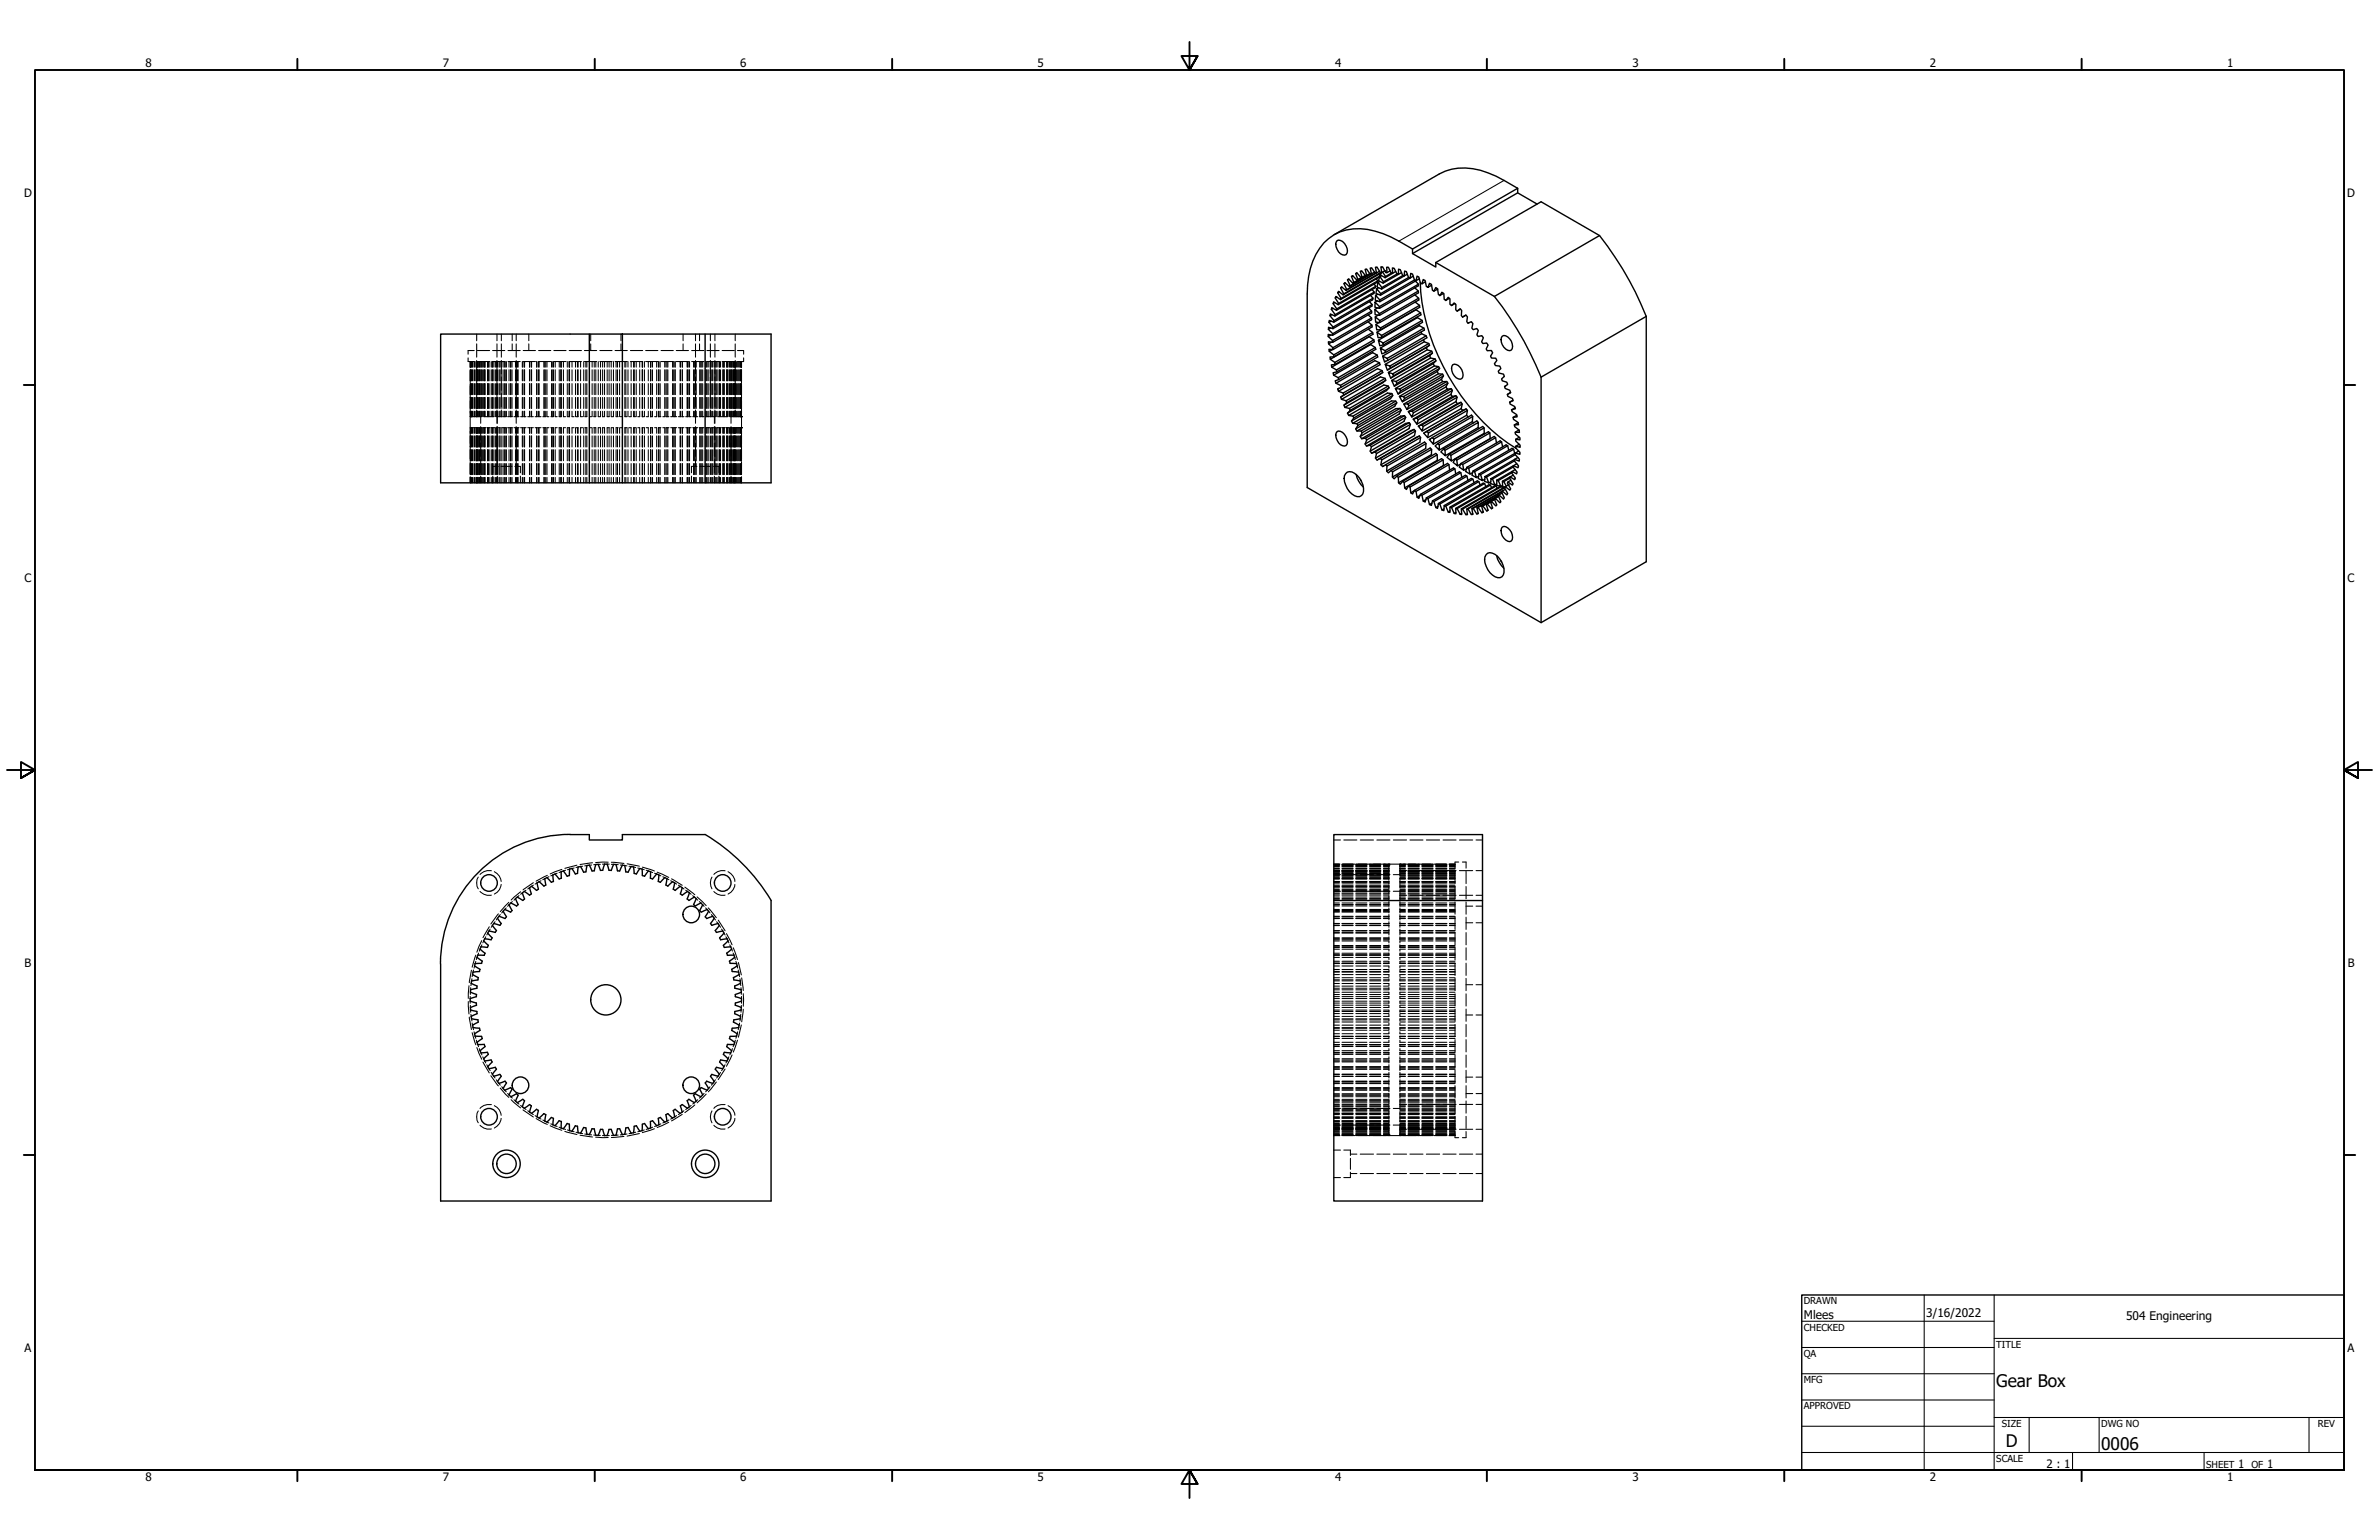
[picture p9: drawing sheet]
<svg xmlns="http://www.w3.org/2000/svg" width="864mm" height="559mm" viewBox="0 0 864 559" stroke-linecap="round" stroke-linejoin="round" font-family="sans-serif">
<defs><g id="words">
<g font-size="6.3">
<text x="724.7" y="503.4">Gear Box</text>
<text x="728.1" y="524.9">D</text>
<text x="762.8" y="526.2">0006</text>
</g>
<g font-size="4.3">
<text x="654.8" y="478.6">Mlees</text>
<text x="699.3" y="478">3/16/2022</text>
<text x="771.8" y="478.9">504 Engineering</text>
</g>
<g font-size="4.2">
<text x="52.8" y="24.4">8</text>
<text x="160.8" y="24.4">7</text>
<text x="268.7" y="24.4">6</text>
<text x="376.7" y="24.4">5</text>
<text x="484.6" y="24.4">4</text>
<text x="592.6" y="24.4">3</text>
<text x="700.5" y="24.4">2</text>
<text x="808.5" y="24.4">1</text>
<text x="8.8" y="71.4">D</text>
<text x="852" y="71.4">D</text>
<text x="8.9" y="211.1">C</text>
<text x="852.2" y="211.1">C</text>
<text x="9" y="350.8">B</text>
<text x="852.2" y="350.8">B</text>
<text x="8.9" y="490.5">A</text>
<text x="852.2" y="490.5">A</text>
<text x="742.9" y="532.6">2 : 1</text>
<text x="812.4" y="532.6">1</text>
<text x="823" y="532.6">1</text>
<text x="52.8" y="537.5">8</text>
<text x="160.8" y="537.5">7</text>
<text x="268.7" y="537.5">6</text>
<text x="376.7" y="537.5">5</text>
<text x="484.6" y="537.5">4</text>
<text x="592.6" y="537.5">3</text>
<text x="700.5" y="537.5">2</text>
<text x="808.5" y="537.5">1</text>
</g>
<g font-size="3.5">
<text x="654.8" y="473.2">DRAWN</text>
<text x="654.8" y="482.8">CHECKED</text>
<text x="724.7" y="488.9">TITLE</text>
<text x="654.8" y="492.3">QA</text>
<text x="654.8" y="501.8">MFG</text>
<text x="654.8" y="511.4">APPROVED</text>
<text x="726.7" y="517.7">SIZE</text>
<text x="762.8" y="517.7">DWG NO</text>
<text x="841.4" y="517.7">REV</text>
<text x="724.7" y="530.4">SCALE</text>
<text x="800.9" y="532.6">SHEET</text>
<text x="817.4" y="532.6">OF</text>
</g>
</g></defs>
<!-- layer: Hidden (ANSI) -->
<g fill="none" stroke="#000" stroke-width=".38">
<path d="M169.9 129.9v1.3h2.2M170.7 131.2v2.2M170.7 134.2v4.7M170.7 139.2v28M170.8 131.2v2M170.8 134.2v4M170.8 139.2v4M171.1 131.2v2M171.1 134.2v4M171.1 139.2v4M171.2 131.2v2M171.2 134.2v4"/>
<path d="M171.2 139.2v4M171.5 131.2v2M171.5 134.2v4M171.5 139.2v4M171.7 131.2v2M171.7 134.2v4M171.7 139.2v4M172.1 127.2h-2.2v1.3M172.3 131.2v2M172.3 134.2v4M172.3 139.2v4M172.5 131.2v2"/>
<path d="M172.5 134.2v4M172.5 139.2v4M173 131.2v2M173 134.2v4M173 139.2v4M173 121.2v2.4M173 124.8v4.8M173 130.8l.1 17.4M173.2 131.2v2M173.2 134.2v4M173.2 139.2v4M173.3 127.2h4.4"/>
<path d="M173.5 131.2v2M173.5 134.2v4M173.5 139.2v4M173.6 131.2v2M173.6 134.2v4M173.6 139.2v4M174.1 131.2v2M174.1 134.2v4M174.1 139.2v4M174.2 131.2v2M174.2 134.2v4M174.2 139.2v4"/>
<path d="M174.6 131.2v2M174.6 134.2v4M174.6 139.2v4M174.9 131.2v2M174.9 134.2v4M174.9 139.2v4M175.1 131.2v2M175.1 134.2v4M175.1 139.2v4M175.6 131.2v2M175.6 134.2v4M175.6 139.2v4"/>
<path d="M175.8 131.2v2M175.8 134.2v4M175.8 139.2v4M176 131.2v2M176 134.2v4M176 139.2v4M176.1 131.2v2M176.1 134.2v4M176.1 139.2v4M177 131.2v2M177 134.2v4M177 139.2v4"/>
<path d="M177.3 131.2v2M177.3 134.2v4M177.3 139.2v4M177.5 131.2v2M177.5 134.2v4M177.5 139.2v4M177.7 131.2h-4.5v2M178.3 131.2v2M178.3 134.2v4M178.3 139.2v4M178.7 131.2v2M178.7 134.2v4"/>
<path d="M178.7 139.2v4M178.8 133.2v-2h4.4v2M178.8 134.2v4M178.8 139.2v4M178.8 127.2h4.5M179.3 131.2v2M179.3 134.2v4M179.3 139.2v4M179.8 131.2v2M179.8 134.2v4M179.8 139.2v4M180.2 131.2v2"/>
<path d="M180.2 134.2v4M180.2 139.2v4M180.4 121.2v2.4M180.4 124.8v4.8M180.4 130.8v4.8M180.4 136.8v4.8M180.6 131.2v2M180.6 134.2v4M180.6 139.2v4M181.2 131.2v2M181.2 134.2v4M181.2 139.2v4"/>
<path d="M181.5 131.2v2M181.5 134.2v4M181.5 139.2v4M182 121.2v2.4M182 124.8v4.8M182 130.8l-.1 17.4M182.6 131.2v2M182.6 134.2v4M182.6 139.2v4M183.2 134.2v4M183.2 139.2v4M183.4 131.2v2"/>
<path d="M183.4 134.2v4M183.4 139.2v4M183.8 131.2v2M183.8 134.2v4M183.8 139.2v4M184.4 127.2h4.4M184.4 131.2h4.4M184.8 131.2v2M184.8 134.2v4M184.8 139.2v4M185.4 131.2v2M185.4 134.2v4"/>
<path d="M185.4 139.2v4M185.9 131.2v2M185.9 134.2v4M185.9 139.2v4M185.9 121.2v2.4M185.9 124.8v2.4M187.1 131.2v2M187.1 134.2v4M187.1 139.2v4M187.4 121.2v2.4M187.4 124.8v4.8M187.4 130.8v4.8"/>
<path d="M187.4 136.8v4.8M187.5 131.2v2M187.5 134.2v4M187.5 139.2v4M187.8 131.2v2M187.8 134.2v4M187.8 139.2v4M188.1 131.2v2M188.1 134.2v4M188.1 139.2v4M189.6 131.2v2M189.6 134.2v4"/>
<path d="M189.6 139.2v4M189.8 131.2v2M189.8 134.2v4M189.8 139.2v4M189.9 127.2h4.5M189.9 131.2h4.5M190.3 131.2v2M190.3 134.2v4M190.3 139.2v4M190.4 131.2v2M190.4 134.2v4M190.4 139.2v4"/>
<path d="M192 121.2v2.4M192 124.8v2.4M192.2 131.2v2M192.2 134.2v4M192.2 139.2v4M192.3 131.2v2M192.3 134.2v4M192.3 139.2v4M192.8 131.2v2M192.8 134.2v4M192.8 139.2v4M193 131.2v2"/>
<path d="M193 134.2v4M193 139.2v4M194.8 131.2v2M194.8 134.2v4M194.8 139.2v4M195.5 134.2v4M195.5 139.2v4M195.5 127.2h4.5M195.7 131.2v2M195.7 134.2v4M195.7 139.2v4M197.4 131.2v2"/>
<path d="M197.4 134.2v4M197.4 139.2v4M197.7 131.2v2M197.7 134.2v4M197.7 139.2v4M198.1 131.2v2M198.1 134.2v4M198.1 139.2v4M198.6 131.2v2M198.6 134.2v4M198.6 139.2v4M200 131.2h-4.5v2"/>
<path d="M200.2 131.2v2M200.2 134.2v4M200.2 139.2v4M200.7 131.2v2M200.7 134.2v4M200.7 139.2v4M200.9 131.2v2M200.9 134.2v4M200.9 139.2v4M201 127.2h4.5M201 131.2h4.5M201.5 131.2v2"/>
<path d="M201.5 134.2v4M201.5 139.2v4M203 131.2v2M203 134.2v4M203 139.2v4M203.6 131.2v2M203.6 134.2v4M203.6 139.2v4M203.7 131.2v2M203.7 134.2v4M203.7 139.2v4M204.5 131.2v2"/>
<path d="M204.5 134.2v4M204.5 139.2v4M205.9 131.2v2M205.9 134.2v4M205.9 139.2v4M206.6 134.2v4M206.6 139.2v4M206.6 127.2h4.5M206.8 131.2v2M206.8 134.2v4M206.8 139.2v4M207.6 131.2v2"/>
<path d="M207.6 134.2v4M207.6 139.2v4M208.9 131.2v2M208.9 134.2v4M208.9 139.2v4M209.6 131.2v2M209.6 134.2v4M209.6 139.2v4M209.9 131.2v2M209.9 134.2v4M209.9 139.2v4M210.8 131.2v2"/>
<path d="M210.8 134.2v4M210.8 139.2v4M211.1 131.2h-4.5v2M211.9 131.2v2M211.9 134.2v4M211.9 139.2v4M212.2 127.2h4.4M212.2 131.2h4.4M212.7 131.2v2M212.7 134.2v4M212.7 139.2v4M213 131.2v2"/>
<path d="M213 134.2v4M213 139.2v4M214 131.2v2M214 134.2v4M214 139.2v4M214.4 121.2v2.4M214.4 124.8v2.4M214.9 131.2v2M214.9 134.2v4M214.9 139.2v4M215.7 131.2v2M215.7 134.2v4"/>
<path d="M215.7 139.2v4M216.3 131.2v2M216.3 134.2v4M216.3 139.2v4M217.2 131.2v2M217.2 134.2v4M217.2 139.2v4M217.7 127.2h4.5M217.7 131.2h4.5M218 131.2v2M218 134.2v4M218 139.2v4"/>
<path d="M218.8 131.2v2M218.8 134.2v4M218.8 139.2v4M219.5 131.2v2M219.5 134.2v4M219.5 139.2v4M220.4 131.2v2M220.4 134.2v4M220.4 139.2v4M221.1 131.2v2M221.1 134.2v4M221.1 139.2v4"/>
<path d="M221.9 131.2v2M221.9 134.2v4M221.9 139.2v4M222.7 131.2v2M222.7 134.2v4M222.7 139.2v4M223.3 127.2h4.4M223.3 131.2h4.4M223.6 131.2v2M223.6 134.2v4M223.6 139.2v4M224.2 131.2v2"/>
<path d="M224.2 134.2v4M224.2 139.2v4M224.9 131.2v2M224.9 134.2v4M224.9 139.2v4M225.4 121.2v2.4M225.4 124.8v2.4M225.9 131.2v2M225.9 134.2v4M225.9 139.2v4M226.8 131.2v2M226.8 134.2v4"/>
<path d="M226.8 139.2v4M227.2 131.2v2M227.2 134.2v4M227.2 139.2v4M228 131.2v2M228 134.2v4M228 139.2v4M228.9 127.2h4.4M228.9 131.2h4.4M229.1 131.2v2M229.1 134.2v4M229.1 139.2v4"/>
<path d="M230 131.2v2M230 134.2v4M230 139.2v4M230.3 131.2v2M230.3 134.2v4M230.3 139.2v4M230.9 131.2v2M230.9 134.2v4M230.9 139.2v4M232.2 131.2v2M232.2 134.2v4M232.2 139.2v4"/>
<path d="M233.1 131.2v2M233.1 134.2v4M233.1 139.2v4M233.2 131.2v2M233.2 134.2v4M233.2 139.2v4M233.9 131.2v2M233.9 134.2v4M233.9 139.2v4M234.4 127.2h4.4M234.4 131.2h4.4M235.3 131.2v2"/>
<path d="M235.3 134.2v4M235.3 139.2v4M236.2 131.2v2M236.2 134.2v4M236.2 139.2v4M236.9 131.2v2M236.9 134.2v4M236.9 139.2v4M238.4 131.2v2M238.4 134.2v4M238.4 139.2v4M239 131.2v2"/>
<path d="M239 134.2v4M239 139.2v4M239.2 131.2v2M239.2 134.2v4M239.2 139.2v4M239.6 131.2v2M239.6 134.2v4M239.6 139.2v4M240 131.2h4.4v2M240 127.2h4.4M241.3 131.2v2M241.3 134.2v4"/>
<path d="M241.3 139.2v4M241.7 131.2v2M241.7 134.2v4M241.7 139.2v4M242.1 131.2v2M242.1 134.2v4M242.1 139.2v4M242.4 131.2v2M242.4 134.2v4M242.4 139.2v4M244.2 131.2v2M244.2 134.2v4"/>
<path d="M244.2 139.2v4M244.4 134.2v4M244.4 139.2v4M245 131.2v2M245 134.2v4M245 139.2v4M245.1 131.2v2M245.1 134.2v4M245.1 139.2v4M245.5 127.2h4.4M245.5 131.2h4.4M246.9 131.2v2"/>
<path d="M246.9 134.2v4M246.9 139.2v4M247 131.2v2M247 134.2v4M247 139.2v4M247.6 131.2v2M247.6 134.2v4M247.6 139.2v4M247.7 131.2v2M247.7 134.2v4M247.7 139.2v4M248 121.2v2.4"/>
<path d="M248 124.8v2.4M249.4 131.2v2M249.4 134.2v4M249.4 139.2v4M249.6 131.2v2M249.6 134.2v4M249.6 139.2v4M250.1 131.2v2M250.1 134.2v4M250.1 139.2v4M250.3 131.2v2M250.3 134.2v4"/>
<path d="M250.3 139.2v4M251.1 127.2h4.4M251.1 131.2h4.4M251.8 131.2v2M251.8 134.2v4M251.8 139.2v4M252 131.2v2M252 134.2v4M252 139.2v4M252.3 131.2v2M252.3 134.2v4M252.3 139.2v4"/>
<path d="M252.5 121.2v2.4M252.5 124.8v4.8M252.5 130.8v4.8M252.5 136.8v4.8M252.7 131.2v2M252.7 134.2v4M252.7 139.2v4M253.9 121.2v2.4M253.9 124.8v2.4M254 131.2v2M254 134.2v4M254 139.2v4"/>
<path d="M254.4 131.2v2M254.4 134.2v4M254.4 139.2v4M255.1 131.2v2M255.1 134.2v4M255.1 139.2v4M256 131.2v2M256 134.2v4M256 139.2v4M256.5 131.2v2M256.5 134.2v4M256.5 139.2v4"/>
<path d="M256.6 127.2h4.4M256.7 134.2v4M256.7 139.2v4M257.3 131.2v2M257.3 134.2v4M257.3 139.2v4M257.9 121.2v2.4M257.9 124.8v4.8M257.9 130.8v17.4M258.4 131.2v2M258.4 134.2v4M258.4 139.2v4"/>
<path d="M258.7 131.2v2M258.7 134.2v4M258.7 139.2v4M259.3 131.2v2M259.3 134.2v4M259.3 139.2v4M259.5 121.2v2.4M259.5 124.8v4.8M259.5 130.8v4.8M259.5 136.8v4.8M259.7 131.2v2M259.7 134.2v4"/>
<path d="M259.7 139.2v4M260 131.2v2M260 134.2v4M260 139.2v4M260.6 131.2v2M260.6 134.2v4M260.6 139.2v4M261 131.2h-4.3v2M261.2 131.2v2M261.2 134.2v4M261.2 139.2v4M261.6 131.2v2"/>
<path d="M261.6 134.2v4M261.6 139.2v4M262.1 127.2h4.5M262.1 131.2h4.5M262.4 131.2v2M262.4 134.2v4M262.4 139.2v4M262.6 131.2v2M262.6 134.2v4M262.6 139.2v4M262.8 131.2v2M262.8 134.2v4"/>
<path d="M262.8 139.2v4M262.9 131.2v2M262.9 134.2v4M262.9 139.2v4M263.8 131.2v2M263.8 134.2v4M263.8 139.2v4M263.9 131.2v2M263.9 134.2v4M263.9 139.2v4M264 131.2v2M264 134.2v4"/>
<path d="M264 139.2v4M264.3 131.2v2M264.3 134.2v4M264.3 139.2v4M264.8 131.2v2M264.8 134.2v4M264.8 139.2v4M265 131.2v2M265 134.2v4M265 139.2v4M265.2 131.2v2M265.2 134.2v4"/>
<path d="M265.2 139.2v4M265.6 131.2v2M265.6 134.2v4M265.6 139.2v4M265.8 131.2v2M265.8 134.2v4M265.8 139.2v4M266.3 131.2v2M266.3 134.2v4M266.3 139.2v4M266.4 131.2v2M266.4 134.2v4"/>
<path d="M266.4 139.2v4M266.7 131.2v2M266.7 134.2v4M266.7 139.2v4M266.9 121.2v2.4M266.9 124.8v4.8M266.9 130.8v17.4M267 131.2v2M267 134.2v4M267 139.2v4M267.4 131.2v2M267.4 134.2v4"/>
<path d="M267.4 139.2v4M267.7 131.2v2M267.7 134.2v4M267.7 139.2v4M267.7 127.2h2.2v1.3M268.2 131.2v2M268.2 134.2v4M268.2 139.2v4M268.4 131.2v2M268.4 134.2v4M268.4 139.2v4M268.7 131.2v2"/>
<path d="M268.7 134.2v4M268.7 139.2v4M268.8 131.2v2M268.8 134.2v4M268.8 139.2v4M269 131.2v2M269 134.2v4M269 139.2v4M269.2 131.2v2.2M269.2 134.2v4.7M269.2 139.2v28M269.9 129.9v1.3h-2.2"/>
<path d="M170.8 144.2v4M170.8 149.2l.1 2M170.8 158.2v4M170.9 155.2l-.1 2M170.9 155.2l.2 2M171.1 149.2l-.2 2M171.1 144.2v4M171.1 158.2v4M171.2 144.2v4M171.2 149.2l.1 2M171.2 158.2v4M171.3 155.2h-.2l.1 2"/>
<path d="M171.4 155.2h.5M171.4 151.2h.5M171.5 144.2v4M171.5 149.2v2M171.5 155.2v2M171.5 158.2v4M171.7 144.2v4M171.7 149.2v2M171.7 155.2v2M171.7 158.2v4M172.1 155.2h.2M172.1 151.2h.2"/>
<path d="M172.3 144.2v4M172.3 149.2v2M172.3 155.2v2M172.3 158.2v4M172.5 144.2v4M172.5 149.2v2h.2M172.5 158.2v4M172.7 155.2h-.3l.1 2M172.8 151.2h2M172.9 155.2h.3v2M173 149.2v2v-2M173 144.2v4"/>
<path d="M173 155.2v2M173 158.2v4M173 148.8v2.4M173.1 155.2v2M173.1 158.2v4M173.2 144.2v4M173.2 149.2v2M173.2 155.2v2M173.2 158.2v4M173.4 155.2h.3M173.5 144.2v4M173.5 149.2v2"/>
<path d="M173.5 155.2v2M173.5 158.2v4M173.6 144.2v4M173.6 149.2v2M173.6 155.2v2M173.6 158.2v4M174 155.2h.4M174.1 144.2v4M174.1 149.2v2M174.1 155.2v2M174.1 158.2v4M174.2 144.2v4"/>
<path d="M174.2 149.2v2M174.2 155.2v2M174.2 158.2v4M174.5 155.2h.4M174.5 151.2v2.4M174.5 154.8v4.8M174.6 144.2v4M174.6 149.2v2M174.6 155.2v2M174.6 158.2v4M174.9 144.2v4M174.9 149.2v2"/>
<path d="M174.9 155.2v2M174.9 158.2v4M175.1 144.2v4M175.1 149.2v2M175.1 155.2v2M175.1 158.2v4M175.3 155.2h.4M175.6 144.2v4M175.6 149.2v2M175.6 155.2v2M175.6 158.2v4M175.7 151.2h3.6"/>
<path d="M175.8 144.2v4M175.8 149.2v2M175.8 158.2v4M176 144.2v4M176 149.2v2M176 155.2v2M176 158.2v4M176.1 144.2v4M176.1 149.2v2M176.1 155.2v2M176.1 158.2v4M176.3 155.2h-.5v2"/>
<path d="M176.7 155.2h.5M177 144.2v4M177 149.2v2M177 155.2v2M177 158.2v4M177.3 144.2v4M177.3 149.2v2M177.3 158.2v4M177.5 144.2v4M177.5 149.2v2M177.5 155.2v2M177.5 158.2v4"/>
<path d="M177.9 155.2h-.5l-.1 2M178.3 144.2v4M178.3 149.2v2M178.3 158.2v4M178.7 144.2v4M178.7 149.2v2M178.7 155.2v2M178.7 158.2v4M178.8 144.2v4M178.8 149.2v2M178.8 155.2v2M178.8 158.2v4"/>
<path d="M178.9 155.2h-.6v2M179.1 155.2h.6M179.3 144.2v4M179.3 149.2v2M179.3 155.2v2M179.3 158.2v4M179.8 144.2v4M179.8 149.2v2M179.8 155.2v2M179.8 158.2v4M180.1 155.2h.7M180.2 144.2v4"/>
<path d="M180.2 149.2v2h2M180.2 155.2v2M180.2 158.2v4M180.4 142.8v4.8M180.4 148.8v4.8M180.4 154.8v4.8M180.5 151.2v2.4M180.5 154.8v4.8M180.6 144.2v4M180.6 149.2v2M180.6 155.2v2M180.6 158.2v4"/>
<path d="M181 155.2h.6M181.2 144.2v4M181.2 149.2v2M181.2 155.2v2M181.2 158.2v4M181.5 144.2v4M181.5 149.2v2M181.5 155.2v2M181.5 158.2v4M181.9 155.2v2M181.9 158.2v4M182 148.8v2.4"/>
<path d="M182.1 155.2h.7M182.4 151.2h.4M182.6 144.2v4M182.6 149.2v2M182.6 155.2v2M182.6 158.2v4M183 155.2h.8M183 151.2h.8M183.2 144.2v4M183.2 149.2v2M183.2 155.2v2M183.2 158.2v4"/>
<path d="M183.4 144.2v4M183.4 149.2v2M183.4 155.2v2M183.4 158.2v4M183.8 144.2v4M183.8 149.2v2M183.8 155.2v2M183.8 158.2v4M184.3 155.2h.7M184.3 151.2h.7M184.8 144.2v4M184.8 149.2v2"/>
<path d="M184.8 155.2v2M184.8 158.2v4M185.2 155.2h.8M185.2 151.2h.8M185.4 144.2v4M185.4 149.2v2M185.4 155.2v2M185.4 158.2v4M185.9 144.2v4M185.9 149.2v2M185.9 155.2v2M185.9 158.2v4"/>
<path d="M186.6 155.2h.7M186.6 151.2h.7M187.1 144.2v4M187.1 149.2v2M187.1 155.2v2M187.1 158.2v4M187.4 142.8v4.8M187.4 148.8v4.8M187.4 154.8v4.8M187.5 144.2v4M187.5 149.2v2M187.5 155.2v2"/>
<path d="M187.5 158.2v4M187.6 155.2h.8M187.6 151.2h.8M187.8 144.2v4M187.8 149.2v2M187.8 155.2v2M187.8 158.2v4M188.1 144.2v4M188.1 149.2v2M188.1 155.2v2M188.1 158.2v4M189 155.2h.8v2"/>
<path d="M189.6 144.2v4M189.6 149.2v2M189.6 155.2v2M189.6 158.2v4M189.8 149.2v2h-.8M189.8 144.2v4M189.8 158.2v4M190.1 155.2h.8M190.1 151.2h.8M190.3 144.2v4M190.3 149.2v2M190.3 155.2v2"/>
<path d="M190.3 158.2v4M190.4 144.2v4M190.4 149.2v2M190.4 155.2v2M190.4 158.2v4M191.6 155.2h.8M191.6 151.2h.8M192.2 144.2v4M192.2 149.2v2M192.2 155.2v2M192.2 158.2v4M192.3 144.2v4"/>
<path d="M192.3 149.2v2M192.3 155.2v2M192.3 158.2v4M192.7 155.2h.1v2M192.8 144.2v4M192.8 149.2v2h-.1M192.8 158.2v4M193 144.2v4M193 149.2v2h.6M193 158.2v4M193.6 155.2h-.6v2M194.2 155.2h.9"/>
<path d="M194.2 151.2h.9M194.8 144.2v4M194.8 149.2v2M194.8 155.2v2M194.8 158.2v4M195.3 155.2h.2v2M195.5 144.2v4M195.5 149.2v2h-.2M195.5 158.2v4M195.7 144.2v4M195.7 149.2v2h.7M195.7 158.2v4"/>
<path d="M196.4 155.2h-.7v2M197 155.2h.9M197 151.2h.9M197.4 144.2v4M197.4 149.2v2M197.4 155.2v2M197.4 158.2v4M197.7 144.2v4M197.7 149.2v2M197.7 155.2v2M197.7 158.2v4M198 155.2l.1 2"/>
<path d="M198.1 144.2v4M198.1 149.2l-.1 2M198.1 158.2v4M198.6 144.2v4M198.6 149.2v2h.7M198.6 158.2v4M199.3 155.2h-.7v2M200 155.2h.9v2M200.2 144.2v4M200.2 149.2v2M200.2 155.2v2M200.2 158.2v4"/>
<path d="M200.7 144.2v4M200.7 149.2v2M200.7 155.2v2M200.7 158.2v4M200.9 149.2v2h-.9M200.9 144.2v4M200.9 158.2v4M201.5 144.2v4M201.5 149.2v2h.7M201.5 158.2v4M202.2 155.2h-.7v2M202.9 155.2h.8v2"/>
<path d="M203 144.2v4M203 149.2v2M203 155.2v2M203 158.2v4M203.6 144.2v4M203.6 149.2v2M203.6 155.2v2M203.6 158.2v4M203.7 149.2v2h-.8M203.7 144.2v4M203.7 158.2v4M204.5 144.2v4"/>
<path d="M204.5 149.2v2h.8M204.5 158.2v4M205.3 155.2h-.8v2M205.9 144.2v4M205.9 149.2v2M205.9 155.2v2M205.9 158.2v4M206 155.2h.8v2M206.6 144.2v4M206.6 149.2v2M206.6 155.2v2M206.6 158.2v4"/>
<path d="M206.8 144.2v4M206.8 149.2v2h-.8M206.8 158.2v4M207.6 144.2v4M207.6 149.2v2h.8M207.6 158.2v4M208.4 155.2h-.8v2M208.9 144.2v4M208.9 149.2v2M208.9 155.2v2M208.9 158.2v4M209.1 155.2h.8v2"/>
<path d="M209.6 144.2v4M209.6 149.2v2M209.6 155.2v2M209.6 158.2v4M209.9 144.2v4M209.9 149.2v2h-.8M209.9 158.2v4M210.8 144.2v4M210.8 149.2v2h.7M210.8 158.2v4M211.5 155.2h-.7v2M211.9 144.2v4"/>
<path d="M211.9 149.2v2M211.9 155.2v2M211.9 158.2v4M212.3 155.2h.7v2M212.7 144.2v4M212.7 149.2v2M212.7 155.2v2M212.7 158.2v4M213 144.2v4M213 149.2v2h-.7M213 158.2v4M214 144.2v4"/>
<path d="M214 149.2v2h.8M214 158.2v4M214.8 155.2h-.8v2M214.9 144.2v4M214.9 149.2v2M214.9 155.2v2M214.9 158.2v4M215.5 155.2h.8v2M215.7 144.2v4M215.7 149.2v2M215.7 155.2v2M215.7 158.2v4"/>
<path d="M216.3 144.2v4M216.3 149.2v2h-.8M216.3 158.2v4M217.2 144.2v4M217.2 149.2v2h.7M217.2 158.2v4M217.9 155.2h-.7v2M218 144.2v4M218 149.2v2M218 155.2v2M218 158.2v4M218.8 157.2l-.1-2h.8v2"/>
<path d="M218.8 144.2v4M218.8 149.2v2h.7v-2M218.8 158.2v4M219.5 144.2v4M219.5 158.2v4M220.4 144.2v4M220.4 149.2v2h.8M220.4 158.2v4M221.1 144.2v4M221.1 149.2v2M221.1 155.2v2M221.1 158.2v4"/>
<path d="M221.2 155.2h-.8v2M221.9 157.2v-2h.8v2M221.9 144.2v4M221.9 149.2v2h.8v-2M221.9 158.2v4M222.7 144.2v4M222.7 158.2v4M223.6 144.2v4M223.6 149.2v2h.8M223.6 158.2v4M224.2 144.2v4M224.2 149.2v2"/>
<path d="M224.2 155.2v2M224.2 158.2v4M224.4 155.2h-.8v2M224.9 144.2v4M224.9 149.2v2M224.9 155.2v2M224.9 158.2v4M225.2 155.2h.7v2M225.9 144.2v4M225.9 149.2v2h-.7M225.9 158.2v4M226.8 144.2v4"/>
<path d="M226.8 149.2v2h.8M226.8 158.2v4M227.2 144.2v4M227.2 149.2v2M227.2 155.2v2M227.2 158.2v4M227.6 155.2h-.8v2M228 144.2v4M228 149.2v2M228 155.2v2M228 158.2v4M228.3 155.2h.8v2"/>
<path d="M229.1 144.2v4M229.1 149.2v2h-.8M229.1 158.2v4M230 144.2v4M230 149.2v2h.8M230 158.2v4M230.3 144.2v4M230.3 149.2v2M230.3 155.2v2M230.3 158.2v4M230.8 155.2h-.8v2M230.9 144.2v4"/>
<path d="M230.9 149.2v2M230.9 155.2v2M230.9 158.2v4M231.5 155.2h.7v2M232.2 144.2v4M232.2 149.2v2h-.7M232.2 158.2v4M233.1 144.2v4M233.1 149.2v2h.8M233.1 158.2v4M233.2 144.2v4M233.2 149.2v2"/>
<path d="M233.2 155.2v2M233.2 158.2v4M233.9 155.2h-.8v2M233.9 144.2v4M233.9 149.2v2M233.9 155.2v2M233.9 158.2v4M234.6 155.2h.7v2M235.3 144.2v4M235.3 149.2v2h-.7M235.3 158.2v4M236.2 149.2v2"/>
<path d="M236.2 144.2v4M236.2 158.2v4M236.2 155.2v2M236.2 155.2h.7M236.2 151.2h.7M236.9 144.2v4M236.9 149.2v2M236.9 155.2v2M236.9 158.2v4M237.6 155.2h.8v2M238.4 144.2v4M238.4 149.2v2h-.8"/>
<path d="M238.4 158.2v4M239 144.2v4M239 149.2v2h.9M239 158.2v4M239.2 144.2v4M239.2 149.2v2M239.2 155.2v2M239.2 158.2v4M239.6 144.2v4M239.6 149.2v2M239.6 155.2v2M239.6 158.2v4"/>
<path d="M239.9 155.2h-.9v2M240.6 155.2h.7v2M241.3 144.2v4M241.3 149.2v2h-.7M241.3 158.2v4M241.7 144.2v4M241.7 149.2l.2 2M241.7 158.2v4M241.9 155.2l-.2 2M242 155.2h.8M242 151.2h.8M242.1 144.2v4"/>
<path d="M242.1 149.2v2M242.1 155.2v2M242.1 158.2v4M242.4 144.2v4M242.4 149.2v2M242.4 155.2v2M242.4 158.2v4M243.5 155.2h.7v2M244.2 144.2v4M244.2 149.2v2h-.7M244.2 158.2v4M244.4 144.2v4"/>
<path d="M244.4 149.2v2h.2M244.4 158.2v4M244.6 155.2h-.2v2M244.8 155.2h.8M244.8 151.2h.8M245 144.2v4M245 149.2v2M245 155.2v2M245 158.2v4M245.1 144.2v4M245.1 149.2v2M245.1 155.2v2"/>
<path d="M245.1 158.2v4M246.3 155.2h.6v2M246.9 144.2v4M246.9 149.2v2h-.6M246.9 158.2v4M247 144.2v4M247 149.2v2h.2M247 158.2v4M247.2 155.2h-.2v2M247.5 155.2h.8M247.5 151.2h.8M247.6 144.2v4"/>
<path d="M247.6 149.2v2M247.6 155.2v2M247.6 158.2v4M247.7 144.2v4M247.7 149.2v2M247.7 155.2v2M247.7 158.2v4M248.9 155.2h.9M248.9 151.2h.9M249.4 144.2v4M249.4 149.2v2M249.4 155.2v2"/>
<path d="M249.4 158.2v4M249.6 144.2v4M249.6 149.2v2M249.6 155.2v2M249.6 158.2v4M250.1 144.2v4M250.1 149.2v2h.8M250.1 158.2v4M250.3 144.2v4M250.3 149.2v2M250.3 155.2v2M250.3 158.2v4"/>
<path d="M250.9 155.2h-.8v2M251.5 155.2h.8M251.5 151.2h.8M251.8 144.2v4M251.8 149.2v2M251.8 155.2v2M251.8 158.2v4M252 144.2v4M252 149.2v2M252 155.2v2M252 158.2v4M252.3 144.2v4"/>
<path d="M252.3 149.2v2M252.3 155.2v2M252.3 158.2v4M252.5 142.8v4.8M252.5 148.8v4.8M252.5 154.8v4.8M252.5 155.2h.8M252.5 151.2h.8M252.7 144.2v4M252.7 149.2v2M252.7 155.2v2M252.7 158.2v4"/>
<path d="M253.9 155.2h.7M253.9 151.2h.7M254 144.2v4M254 149.2v2M254 155.2v2M254 158.2v4M254.4 144.2v4M254.4 149.2v2M254.4 155.2v2M254.4 158.2v4M254.9 155.2h.7M254.9 151.2h.7"/>
<path d="M255.1 144.2v4M255.1 149.2v2M255.1 155.2v2M255.1 158.2v4M256 144.2v4M256 149.2v2M256 155.2v2M256 158.2v4M256.2 155.2h.7M256.2 151.2h.7M256.5 144.2v4M256.5 149.2v2"/>
<path d="M256.5 155.2v2M256.5 158.2v4M256.7 144.2v4M256.7 149.2v2M256.7 155.2v2M256.7 158.2v4M257 155.2h.7M257 151.2h.5M257.3 144.2v4M257.3 149.2v2M257.3 155.2v2M257.3 158.2v4"/>
<path d="M257.9 148.8v2.4M257.9 155.2v2M257.9 158.2v4M258.3 155.2h.6M258.4 144.2v4M258.4 149.2v2M258.4 155.2v2M258.4 158.2v4M258.7 144.2v4M258.7 149.2v2M258.7 155.2v2M258.7 158.2v4"/>
<path d="M259.1 155.2h.6M259.3 144.2v4M259.3 149.2v2M259.3 155.2v2M259.3 158.2v4M259.3 151.2v2.4M259.3 154.8v4.8M259.5 142.8v4.8M259.5 148.8v4.8M259.5 154.8v4.8M259.7 144.2v4M259.7 149.2v2h-2"/>
<path d="M259.7 155.2v2M259.7 158.2v4M260 144.2v4M260 149.2v2M260 155.2v2M260 158.2v4M260.2 155.2h.6M260.5 151.2h3.7M260.6 144.2v4M260.6 149.2v2M260.6 155.2v2M260.6 158.2v4"/>
<path d="M261 155.2h.6v2M261.2 144.2v4M261.2 149.2v2M261.2 155.2v2M261.2 158.2v4M261.6 144.2v4M261.6 149.2v2M261.6 158.2v4M261.9 155.2h.6l.1 2M262.4 144.2v4M262.4 149.2v2M262.4 155.2v2"/>
<path d="M262.4 158.2v4M262.6 144.2v4M262.6 149.2v2M262.6 158.2v4M262.6 155.2h.6M262.8 144.2v4M262.8 149.2v2M262.8 155.2v2M262.8 158.2v4M262.9 144.2v4M262.9 149.2v2M262.9 155.2v2"/>
<path d="M262.9 158.2v4M263.5 155.2h.5v2M263.8 144.2v4M263.8 149.2v2M263.8 155.2v2M263.8 158.2v4M263.9 144.2v4M263.9 149.2v2M263.9 155.2v2M263.9 158.2v4M264 144.2v4M264 149.2v2"/>
<path d="M264 158.2v4M264.2 155.2h.4M264.3 144.2v4M264.3 149.2v2M264.3 155.2v2M264.3 158.2v4M264.8 144.2v4M264.8 149.2v2M264.8 155.2v2M264.8 158.2v4M264.9 155.2h.5M265 144.2v4"/>
<path d="M265 149.2v2h2v-2M265 155.2v2M265 158.2v4M265.2 144.2v4M265.2 149.2v2M265.2 155.2v2M265.2 158.2v4M265.4 151.2v2.4M265.4 154.8v4.8M265.5 155.2h.4M265.6 144.2v4M265.6 149.2v2"/>
<path d="M265.6 155.2v2M265.6 158.2v4M265.8 144.2v4M265.8 149.2v2M265.8 155.2v2M265.8 158.2v4M266.1 155.2h.4M266.3 144.2v4M266.3 149.2v2M266.3 155.2v2M266.3 158.2v4M266.4 144.2v4"/>
<path d="M266.4 149.2v2M266.4 155.2v2M266.4 158.2v4M266.6 155.2h.4v2M266.7 144.2v4M266.7 149.2v2M266.7 155.2v2M266.7 158.2v4M266.9 148.8v2.4M266.9 155.2v2M266.9 158.2v4M267 144.2v4"/>
<path d="M267 158.2v4M267.1 155.2h.7M267.2 151.2h.6M267.4 144.2v4M267.4 149.2v2M267.4 155.2v2M267.4 158.2v4M267.7 144.2v4M267.7 149.2v2M267.7 155.2v2M267.7 158.2v4M268 155.2h.5"/>
<path d="M268 151.2h.5M268.2 144.2v4M268.2 149.2v2M268.2 155.2v2M268.2 158.2v4M268.4 144.2v4M268.4 149.2v2M268.4 155.2v2M268.4 158.2v4M268.6 155.2h.4v2M268.7 144.2v4M268.7 149.2v2"/>
<path d="M268.7 155.2v2M268.7 158.2v4M268.8 144.2v4M268.8 149.2v2M268.8 155.2v2M268.8 158.2v4M269 144.2v4M269 149.2v2h-.4M269 158.2v4M170.7 167.5v4.7M170.7 173v2.2M170.8 163.2v4"/>
<path d="M170.8 168.2v4M170.8 173.2v2M171.1 163.2v4M171.1 168.2v4M171.1 173.2v2M171.2 163.2v4M171.2 168.2v4M171.2 173.2v2M171.5 163.2v4M171.5 168.2v4M171.5 173.2v2M171.7 163.2v4"/>
<path d="M171.7 168.2v4M171.7 173.2v2M172.3 163.2v4M172.3 168.2v4M172.3 173.2v2M172.5 163.2v4M172.5 168.2v4M172.5 173.2v2M173 173.2v2v-2M173 163.2v4M173 168.2v4M173.1 163.2v4"/>
<path d="M173.1 168.2v4M173.1 173.2v2M173.2 163.2v4M173.2 168.2v4M173.2 173.2v2M173.5 163.2v4M173.5 168.2v4M173.5 173.2v2M173.6 163.2v4M173.6 168.2v4M173.6 173.2v2M174.1 163.2v4"/>
<path d="M174.1 168.2v4M174.1 173.2v2M174.2 163.2v4M174.2 168.2v4M174.2 173.2v2M174.5 160.8v4.8M174.5 166.8v4.8M174.5 172.8v2.4M174.6 163.2v4M174.6 168.2v4M174.6 173.2v2M174.9 163.2v4"/>
<path d="M174.9 168.2v4M174.9 173.2v2M175.1 163.2v4M175.1 168.2v4M175.1 173.2v2M175.6 163.2v4M175.6 168.2v4M175.6 173.2v2M175.8 163.2v4M175.8 168.2v4M175.8 173.2v2M176 163.2v4"/>
<path d="M176 168.2v4M176 173.2v2M176.1 163.2v4M176.1 168.2v4M176.1 173.2v2M177 163.2v4M177 168.2v4M177 173.2v2M177.3 163.2v4M177.3 168.2v4M177.3 173.2v2M177.5 163.2v4"/>
<path d="M177.5 168.2v4M177.5 173.2v2M178.3 163.2v4M178.3 168.2v4M178.3 173.2v2M178.7 163.2v4M178.7 168.2v4M178.7 173.2v2M178.8 163.2v4M178.8 168.2v4M178.8 173.2v2M178.9 172.8v2.4"/>
<path d="M179.3 163.2v4M179.3 168.2v4M179.3 173.2v2M179.8 163.2v4M179.8 168.2v4M179.8 173.2v2M180.2 163.2v4M180.2 168.2v4M180.2 173.2v2M180.4 160.8v4.8M180.4 166.8v2.4M180.5 160.8v4.8"/>
<path d="M180.5 166.8v4.8M180.5 172.8v2.4M180.6 163.2v4M180.6 168.2v4M180.6 173.2v2M180.9 169.2h-2v2.4M181.2 163.2v4M181.2 168.2v4M181.2 173.2v2M181.5 163.2v4M181.5 168.2v4M181.5 173.2v2"/>
<path d="M181.9 169.2h4M181.9 163.2v4M181.9 168.2v4M181.9 173.2v2M182.6 163.2v4M182.6 168.2v4M182.6 173.2v2M183.2 163.2v4M183.2 168.2v4M183.2 173.2v2M183.4 163.2v4M183.4 168.2v4"/>
<path d="M183.4 173.2v2M183.8 163.2v4M183.8 168.2v4M183.8 173.2v2M184.8 163.2v4M184.8 168.2v4M184.8 173.2v2M185.4 163.2v4M185.4 168.2v4M185.4 173.2v2M185.9 163.2v4M185.9 168.2v4"/>
<path d="M185.9 173.2v2M186.9 169.2h2v2.4M187.1 163.2v4M187.1 168.2v4M187.1 173.2v2M187.4 160.8v4.8M187.4 166.8v2.4M187.5 163.2v4M187.5 168.2v4M187.5 173.2v2M187.8 163.2v4M187.8 168.2v4"/>
<path d="M187.8 173.2v2M188.1 163.2v4M188.1 168.2v4M188.1 173.2v2M188.9 172.8v2.4M189.6 163.2v4M189.6 168.2v4M189.6 173.2v2M189.8 163.2v4M189.8 168.2v4M189.8 173.2v2M190.3 163.2v4"/>
<path d="M190.3 168.2v4M190.3 173.2v2M190.4 163.2v4M190.4 168.2v4M190.4 173.2v2M192.2 163.2v4M192.2 168.2v4M192.2 173.2v2M192.3 163.2v4M192.3 168.2v4M192.3 173.2v2M192.8 163.2v4"/>
<path d="M192.8 168.2v4M192.8 173.2v2M193 163.2v4M193 168.2v4M193 173.2v2M194.8 163.2v4M194.8 168.2v4M194.8 173.2v2M195.5 163.2v4M195.5 168.2v4M195.5 173.2v2M195.7 163.2v4"/>
<path d="M195.7 168.2v4M195.7 173.2v2M197.4 163.2v4M197.4 168.2v4M197.4 173.2v2M197.7 163.2v4M197.7 168.2v4M197.7 173.2v2M198.1 163.2v4M198.1 168.2v4M198.1 173.2v2M198.6 163.2v4"/>
<path d="M198.6 168.2v4M198.6 173.2v2M200.2 163.2v4M200.2 168.2v4M200.2 173.2v2M200.7 163.2v4M200.7 168.2v4M200.7 173.2v2M200.9 163.2v4M200.9 168.2v4M200.9 173.2v2M201.5 163.2v4"/>
<path d="M201.5 168.2v4M201.5 173.2v2M203 163.2v4M203 168.2v4M203 173.2v2M203.6 163.2v4M203.6 168.2v4M203.6 173.2v2M203.7 163.2v4M203.7 168.2v4M203.7 173.2v2M204.5 163.2v4"/>
<path d="M204.5 168.2v4M204.5 173.2v2M205.9 163.2v4M205.9 168.2v4M205.9 173.2v2M206.6 163.2v4M206.6 168.2v4M206.6 173.2v2M206.8 163.2v4M206.8 168.2v4M206.8 173.2v2M207.6 163.2v4"/>
<path d="M207.6 168.2v4M207.6 173.2v2M208.9 163.2v4M208.9 168.2v4M208.9 173.2v2M209.6 163.2v4M209.6 168.2v4M209.6 173.2v2M209.9 163.2v4M209.9 168.2v4M209.9 173.2v2M210.8 163.2v4"/>
<path d="M210.8 168.2v4M210.8 173.2v2M211.9 163.2v4M211.9 168.2v4M211.9 173.2v2M212.7 163.2v4M212.7 168.2v4M212.7 173.2v2M213 163.2v4M213 168.2v4M213 173.2v2M214 163.2v4"/>
<path d="M214 168.2v4M214 173.2v2M214.9 163.2v4M214.9 168.2v4M214.9 173.2v2M215.7 163.2v4M215.7 168.2v4M215.7 173.2v2M216.3 163.2v4M216.3 168.2v4M216.3 173.2v2M217.2 163.2v4"/>
<path d="M217.2 168.2v4M217.2 173.2v2M218 163.2v4M218 168.2v4M218 173.2v2M218.8 163.2v4M218.8 168.2v4M218.8 173.2v2M219.5 163.2v4M219.5 168.2v4M219.5 173.2v2M220.4 163.2v4"/>
<path d="M220.4 168.2v4M220.4 173.2v2M221.1 163.2v4M221.1 168.2v4M221.1 173.2v2M221.9 163.2v4M221.9 168.2v4M221.9 173.2v2M222.7 163.2v4M222.7 168.2v4M222.7 173.2v2M223.6 163.2v4"/>
<path d="M223.6 168.2v4M223.6 173.2v2M224.2 163.2v4M224.2 168.2v4M224.2 173.2v2M224.9 163.2v4M224.9 168.2v4M224.9 173.2v2M225.9 163.2v4M225.9 168.2v4M225.9 173.2v2M226.8 163.2v4"/>
<path d="M226.8 168.2v4M226.8 173.2v2M227.2 163.2v4M227.2 168.2v4M227.2 173.2v2M228 163.2v4M228 168.2v4M228 173.2v2M229.1 163.2v4M229.1 168.2v4M229.1 173.2v2M230 163.2v4"/>
<path d="M230 168.2v4M230 173.2v2M230.3 163.2v4M230.3 168.2v4M230.3 173.2v2M230.9 163.2v4M230.9 168.2v4M230.9 173.2v2M232.2 163.2v4M232.2 168.2v4M232.2 173.2v2M233.1 163.2v4"/>
<path d="M233.1 168.2v4M233.1 173.2v2M233.2 163.2v4M233.2 168.2v4M233.2 173.2v2M233.9 163.2v4M233.9 168.2v4M233.9 173.2v2M235.3 163.2v4M235.3 168.2v4M235.3 173.2v2M236.2 163.2v4"/>
<path d="M236.2 168.2v4M236.2 173.2v2M236.9 163.2v4M236.9 168.2v4M236.9 173.2v2M238.4 163.2v4M238.4 168.2v4M238.4 173.2v2M239 163.2v4M239 168.2v4M239 173.2v2M239.2 163.2v4"/>
<path d="M239.2 168.2v4M239.2 173.2v2M239.6 163.2v4M239.6 168.2v4M239.6 173.2v2M241.3 163.2v4M241.3 168.2v4M241.3 173.2v2M241.7 163.2v4M241.7 168.2v4M241.7 173.2v2M242.1 163.2v4"/>
<path d="M242.1 168.2v4M242.1 173.2v2M242.4 163.2v4M242.4 168.2v4M242.4 173.2v2M244.2 163.2v4M244.2 168.2v4M244.2 173.2v2M244.4 163.2v4M244.4 168.2v4M244.4 173.2v2M245 163.2v4"/>
<path d="M245 168.2v4M245 173.2v2M245.1 163.2v4M245.1 168.2v4M245.1 173.2v2M246.9 163.2v4M246.9 168.2v4M246.9 173.2v2M247 163.2v4M247 168.2v4M247 173.2v2M247.6 163.2v4"/>
<path d="M247.6 168.2v4M247.6 173.2v2M247.7 163.2v4M247.7 168.2v4M247.7 173.2v2M249.4 163.2v4M249.4 168.2v4M249.4 173.2v2M249.6 163.2v4M249.6 168.2v4M249.6 173.2v2M250.1 163.2v4"/>
<path d="M250.1 168.2v4M250.1 173.2v2M250.3 163.2v4M250.3 168.2v4M250.3 173.2v2M251 172.8v2.4M251.8 163.2v4M251.8 168.2v4M251.8 173.2v2M252 163.2v4M252 168.2v4M252 173.2v2"/>
<path d="M252.3 163.2v4M252.3 168.2v4M252.3 173.2v2M252.5 160.8v4.8M252.5 166.8v2.4M252.7 163.2v4M252.7 168.2v4M252.7 173.2v2M253 169.2h-2v2.4M254 163.2v4M254 168.2v4M254 173.2v2"/>
<path d="M254 169.2h4M254.4 163.2v4M254.4 168.2v4M254.4 173.2v2M255.1 163.2v4M255.1 168.2v4M255.1 173.2v2M256 163.2v4M256 168.2v4M256 173.2v2M256.5 163.2v4M256.5 168.2v4"/>
<path d="M256.5 173.2v2M256.7 163.2v4M256.7 168.2v4M256.7 173.2v2M257.3 163.2v4M257.3 168.2v4M257.3 173.2v2M257.9 163.2v4M257.9 168.2v4M257.9 173.2v2M258.4 163.2v4M258.4 168.2v4"/>
<path d="M258.4 173.2v2M258.7 163.2v4M258.7 168.2v4M258.7 173.2v2M259 169.2h2v2.4M259.3 163.2v4M259.3 168.2v4M259.3 173.2v2M259.3 160.8v4.8M259.3 166.8v4.8M259.3 172.8v2.4M259.5 160.8v4.8"/>
<path d="M259.5 166.8v2.4M259.7 163.2v4M259.7 168.2v4M259.7 173.2v2M260 163.2v4M260 168.2v4M260 173.2v2M260.6 163.2v4M260.6 168.2v4M260.6 173.2v2M261 172.8v2.4M261.2 163.2v4"/>
<path d="M261.2 168.2v4M261.2 173.2v2M261.6 163.2v4M261.6 168.2v4M261.6 173.2v2M262.4 163.2v4M262.4 168.2v4M262.4 173.2v2M262.6 163.2v4M262.6 168.2v4M262.6 173.2v2M262.8 163.2v4"/>
<path d="M262.8 168.2v4M262.8 173.2v2M262.9 163.2v4M262.9 168.2v4M262.9 173.2v2M263.8 163.2v4M263.8 168.2v4M263.8 173.2v2M263.9 163.2v4M263.9 168.2v4M263.9 173.2v2M264 163.2v4"/>
<path d="M264 168.2v4M264 173.2v2M264.3 163.2v4M264.3 168.2v4M264.3 173.2v2M264.8 163.2v4M264.8 168.2v4M264.8 173.2v2M265 163.2v4M265 168.2v4M265 173.2v2M265.2 163.2v4"/>
<path d="M265.2 168.2v4M265.2 173.2v2M265.4 160.8v4.8M265.4 166.8v4.8M265.4 172.8v2.4M265.6 163.2v4M265.6 168.2v4M265.6 173.2v2M265.8 163.2v4M265.8 168.2v4M265.8 173.2v2M266.3 163.2v4"/>
<path d="M266.3 168.2v4M266.3 173.2v2M266.4 163.2v4M266.4 168.2v4M266.4 173.2v2M266.7 163.2v4M266.7 168.2v4M266.7 173.2v2M266.9 163.2v4M266.9 168.2v4M266.9 173.2v2M267 163.2v4"/>
<path d="M267 168.2v4M267 173.2v2M267.4 163.2v4M267.4 168.2v4M267.4 173.2v2M267.7 163.2v4M267.7 168.2v4M267.7 173.2v2M268.2 163.2v4M268.2 168.2v4M268.2 173.2v2M268.4 163.2v4"/>
<path d="M268.4 168.2v4M268.4 173.2v2M268.7 163.2v4M268.7 168.2v4M268.7 173.2v2M268.8 163.2v4M268.8 168.2v4M268.8 173.2v2M269 163.2v4M269 168.2v4M269 173.2v2M269.2 167.5v4.7"/>
<path d="M269.2 173v2.2M173.6 318.3a4.2 4.2 0 0 0 0 4.2M178.4 316a4.3 4.3 0 0 0-4.2 1.3M179.5 316.3a4.4 4.4 0 0 1 2.4 3.5M196.4 319.6l-.7 .3M197.7 318.8l-.7 .4M198.7 317.6l-4.1 2.1M199.3 318.1l-.7 .4M200.7 317.5l-.7 .3M202.2 316.9l-.7 .2M203.6 316.4l-.7 .2M204 315.5l-4.3 1.6"/>
<path d="M205.3 315.8l-.8 .2M206.8 315.3l-.8 .3M208.4 315l-.8 .2M209.4 313.9l-4.4 1.2M209.9 314.6l-.8 .2M211.5 314.3l-.7 .1M213 314.1l-.7 .1M214.8 313.9h-.8M215.1 313.1l-4.5 .6M216.3 313.7l-.8 .1M217.2 313.6h.7M218.7 313.6h.8"/>
<path d="M220.4 313.6h.8M220.8 312.9l-4.6 .1M221.9 312.9l4.6 .4M221.9 313.6h.8M223.6 313.7l.8 .1M225.2 313.9h.7M226.8 314.1l.8 .1M227.6 313.4l4.5 .9M228.3 314.3l.8 .1M230 314.6l.8 .2M231.5 315l.7 .2M233.1 315.3l.8 .3"/>
<path d="M233.2 314.6l4.4 1.4M234.6 315.8l.7 .2M236.2 316.4l.7 .2M237.6 316.9l.8 .2M238.6 316.5l4.2 1.9M239.2 317.5l.7 .3M240.6 318.1l.7 .4M242.1 318.8l.7 .4M243.5 319.6l.7 .3M243.8 318.9l3.8 2.3M258.4 318.3a4.2 4.2 0 0 0 0 4.2M263.2 316a4.2 4.2 0 0 0-4.1 1.3"/>
<path d="M264.3 316.3a4.4 4.4 0 0 1 2.5 3.5M484.2 313.6h2M484.2 313.6h2.2M484.2 315.8h2M484.2 316h2M484.2 316.1h2M484.2 316.4h2M484.2 316.5h2M484.2 316.9h2M484.2 317.1h2M484.2 317.8h2M484.2 317.9h2"/>
<path d="M484.2 318.7h2M484.2 319h2M484.2 319.8h2M484.2 319.9h2M484.2 318.5h2M484.2 318.8h2M484.2 317.5h2M484.2 315.2h2M484.2 315.3h2M484.2 314.4h2M484.2 314.6h2M484.2 313.9h2"/>
<path d="M484.2 314.1h2M484.2 313.7h2M484.2 304.8h2.4M484.2 317.4h2.4M487.2 313.6h4M487.2 313.6h4.7M487.2 315.8h4M487.2 316h4M487.2 316.1h4M487.2 316.4h4M487.2 316.5h4M487.2 316.9h4"/>
<path d="M487.2 317.1h4M487.2 317.8h4M487.2 317.9h4M487.2 318.7h4M487.2 319h4M487.2 319.8h4M487.2 319.9h4M487.2 318.5h4M487.2 318.8h4M487.2 317.5h4M487.2 315.2h4M487.2 315.3h4"/>
<path d="M487.2 314.4h4M487.2 314.6h4M487.2 313.9h4M487.2 314.1h4M487.2 313.7h4M487.8 304.8h4.8M487.8 317.4h4.8M492.2 313.6h4M492.2 313.6h28M492.2 315.8h4M492.2 316h4M492.2 316.1h4"/>
<path d="M492.2 316.4h4M492.2 316.5h4M492.2 316.9h4M492.2 317.1h4M492.2 317.8h4M492.2 317.9h4M492.2 318.7h4M492.2 319h4M492.2 319.8h4M492.2 319.9h4M492.2 318.5h4M492.2 318.8h4"/>
<path d="M492.2 317.5h4M492.2 315.2h4M492.2 315.3h4M492.2 314.4h4M492.2 314.6h4M492.2 313.9h4M492.2 314.1h4M492.2 313.7h4M493.8 304.8h4.8M493.8 317.4h4.8M497.2 313.6h4M497.2 315.8h4"/>
<path d="M497.2 316h4M497.2 316.1h4M497.2 316.4h4M497.2 316.5h4M497.2 316.9h4M497.2 317.1h4M497.2 317.8h4M497.2 317.9h4M497.2 318.7h4M497.2 319h4M497.2 319.8h4M497.2 319.9h4"/>
<path d="M497.2 318.5h4M497.2 318.8h4M497.2 317.5h4M497.2 315.2h4M497.2 315.3h4M497.2 314.4h4M497.2 314.6h4M497.2 313.9h4M497.2 314.1h4M497.2 313.7h4M499.8 304.8h4.8M499.8 317.4h4.8"/>
<path d="M502.2 313.6l2 .1M502.2 315.8h2h-2M502.2 313.9h2v.3M502.2 314.4l2-.1v.5M502.2 316.9h2v.3M502.2 318.7h2v.5M502.2 316h2M502.2 316.4h2M502.2 316.5h2M502.2 317.1h2M502.2 317.8h2M502.2 317.9h2"/>
<path d="M502.2 319h2M502.2 319.8h2M502.2 319.9h2M502.2 318.5h2M502.2 318.8h2M502.2 317.5h2M502.2 315.2h2M502.2 315.3h2M502.2 314.6h2M502.2 314.1h2M502.2 313.7h2M504.2 313.7v.1"/>
<path d="M504.2 315v.6M504.2 315.8v.3h-2M504.2 316.2v.4M504.2 317.4v.4M504.2 318.1v.5M504.2 319.6v.5M505.8 304.8h4.8M505.8 317.4h2.4M508.2 315.8h2M508.2 316h2M508.2 316.1h2M508.2 316.4h2"/>
<path d="M508.2 316.5h2M508.2 316.9h2M508.2 317.1h2M508.2 315.7v2.1h2M508.2 317.9h2M508.2 318.7h2M508.2 319h2M508.2 319.8h2M508.2 318.6v3.5h2M508.2 319.9h2M508.2 318.5h2M508.2 318.8h2"/>
<path d="M508.2 317.5h2M508.2 315.2h2M508.2 315.3h2M508.2 314.6h2M508.2 314.1h2M508.2 313.7h2M508.2 313.7v.1M508.2 315v.5M508.2 315.9h2.4M510.2 313.6l-2 .1M510.2 314.4h-2v.4M510.2 313.9h-2v.3"/>
<path d="M511.2 313.6h4M511.2 315.8h4M511.2 316h4M511.2 316.1h4M511.2 316.4h4M511.2 316.5h4M511.2 316.9h4M511.2 317.1h4M511.2 317.8h4M511.2 317.9h4M511.2 318.7h4M511.2 319h4"/>
<path d="M511.2 319.8h4M511.2 319.9h4M511.2 318.5h4M511.2 318.8h4M511.2 317.5h4M511.2 315.2h4M511.2 315.3h4M511.2 314.4h4M511.2 314.6h4M511.2 313.9h4M511.2 314.1h4M511.2 313.7h4"/>
<path d="M511.8 304.8h4.8M511.8 315.9h4.8M516.2 313.6h4M516.2 315.8h4M516.2 316h4M516.2 316.1h4M516.2 316.4h4M516.2 316.5h4M516.2 316.9h4M516.2 317.1h4M516.2 317.8h4M516.2 317.9h4"/>
<path d="M516.2 318.7h4M516.2 319h4M516.2 319.8h4M516.2 319.9h4M516.2 318.5h4M516.2 318.8h4M516.2 317.5h4M516.2 315.2h4M516.2 315.3h4M516.2 314.4h4M516.2 314.6h4M516.2 313.9h4"/>
<path d="M516.2 314.1h4M516.2 313.7h4M517.8 304.8h4.8M517.8 315.9h4.8M520.5 313.6h4.7M521.2 313.6h4M521.2 315.8h4M521.2 316h4M521.2 316.1h4M521.2 316.4h4M521.2 316.5h4M521.2 316.9h4"/>
<path d="M521.2 317.1h4M521.2 317.8h4M521.2 317.9h4M521.2 318.7h4M521.2 319h4M521.2 319.8h4M521.2 319.9h4M521.2 318.5h4M521.2 318.8h4M521.2 317.5h4M521.2 315.2h4M521.2 315.3h4"/>
<path d="M521.2 314.4h4M521.2 314.6h4M521.2 313.9h4M521.2 314.1h4M521.2 313.7h4M523.8 304.8h4.8M523.8 315.9h4.8M526 313.6h2.2M526.2 315.8h2h-2M526.2 313.6h2M526.2 316h2M526.2 316.1h2"/>
<path d="M526.2 316.4h2M526.2 316.5h2M526.2 316.9h2M526.2 317.1h2M526.2 317.8h2M526.2 317.9h2M526.2 318.7h2M526.2 319h2M526.2 319.8h2M526.2 319.9h2M526.2 318.5h2M526.2 318.8h2"/>
<path d="M526.2 317.5h2M526.2 315.2h2M526.2 315.3h2M526.2 314.4h2M526.2 314.6h2M526.2 313.9h2M526.2 314.1h2M526.2 313.7h2M528.2 316.2v4.4M529.5 312.8h-1.3v2.2M529.8 304.8h4.8M529.8 315.9h4.8"/>
<path d="M530.9 312.8h1.3v2.2M532.2 316.2v4.4M535.8 304.8h2.4M535.8 315.9h2.4M174.2 323.5a4.4 4.4 0 0 0 4.2 1.3M176.3 339.9l-.3 .7M177 338.6l-.3 .7M177.6 336.3l-2.3 3.9M177.9 337.1l-.4 .7M178.8 335.9l-.5 .6M179.7 334.5l-.4 .6M180.6 333.2l-.5 .6"/>
<path d="M180.9 331.6l-2.7 3.7M181.6 331.9l-.4 .6M181.9 320.9a4.2 4.2 0 0 1-2.4 3.5M182.6 330.7l-.5 .6M183.8 329.4l-.6 .6M184.7 327.4l-3.1 3.4M184.8 328.3l-.5 .6M186 327.2l-.6 .5M187.1 326.1l-.5 .5M188.4 325l-.6 .5M189 323.6l-3.5 3M189.6 324l-.6 .5"/>
<path d="M190.9 323l-.6 .5M192.2 322.1l-.6 .5M193.6 320.3l-3.7 2.6M193.6 321.2l-.6 .4M194.9 320.4l-.7 .4M245 320.4l.6 .4M246.3 321.2l.6 .4M247.7 322.1l.6 .5M248.6 321.9l3.6 2.8M248.9 323l.7 .5M250.3 324l.6 .5M251.5 325l.5 .5"/>
<path d="M252.7 326.1l.6 .5M253 325.4l3.3 3.2M253.9 327.2l.5 .5M255.1 328.3l.5 .6M256.2 329.4l.5 .6M257.1 329.4l2.9 3.6M257.3 330.7l.4 .6M258.3 331.9l.4 .6M259.1 323.5a4.2 4.2 0 0 0 4.1 1.3M259.3 333.2l.4 .6M260.2 334.5l.4 .6M260.7 333.9l2.5 3.9"/>
<path d="M261.2 335.9l.4 .6M261.9 337.1l.5 .7M262.8 338.6l.4 .7M263.5 339.9l.4 .7M263.7 338.8l2 4M266.8 320.9a4.2 4.2 0 0 1-2.5 3.5M484.2 320.2h2M484.2 321.2h2M484.2 321.6h2M484.2 322.7h2M484.2 323.1h2M484.2 324.4h2"/>
<path d="M484.2 324.8h2M484.2 326.3h2M484.2 326.7h2M484.2 328.2h2M484.2 328.7h2M484.2 330.4h2M484.2 331h2M484.2 332.7h2M484.2 333.3h2M484.2 335.2h2M484.2 335.7h2M484.2 337.7h2"/>
<path d="M484.2 338.3h2M484.2 337.8h2M484.2 338.6h2M484.2 335.1h2M484.2 335.9h2M484.2 332.5h2M484.2 333.2h2M484.2 330h2M484.2 330.7h2M484.2 327.7h2M484.2 325.5h2M484.2 326.1h2"/>
<path d="M484.2 324h2M484.2 322.1h2M484.2 320.4h2M486.6 323.4l-2.4 .1M487.2 320.2h4M487.2 321.2h4M487.2 321.6h4M487.2 322.7h4M487.2 323.1h4M487.2 324.4h4M487.2 324.8h4M487.2 326.3h4"/>
<path d="M487.2 326.7h4M487.2 328.2h4M487.2 328.7h4M487.2 330.4h4M487.2 331h4M487.2 332.7h4M487.2 333.3h4M487.2 335.2h4M487.2 335.7h4M487.2 337.7h4M487.2 338.3h4M487.2 337.8h4"/>
<path d="M487.2 338.6h4M487.2 335.1h4M487.2 335.9h4M487.2 332.5h4M487.2 333.2h4M487.2 330h4M487.2 330.7h4M487.2 327.7h4M487.2 325.5h4M487.2 326.1h4M487.2 324h4M487.2 322.1h4"/>
<path d="M487.2 320.4h4M492.2 320.2h4M492.2 321.2h4M492.2 321.6h4M492.2 322.7h4M492.2 323.1h4M492.2 324.4h4M492.2 324.8h4M492.2 326.3h4M492.2 326.7h4M492.2 328.2h4M492.2 328.7h4"/>
<path d="M492.2 330.4h4M492.2 331h4M492.2 332.7h4M492.2 333.3h4M492.2 335.2h4M492.2 335.7h4M492.2 337.7h4M492.2 338.3h4M492.2 337.8h4M492.2 338.6h4M492.2 335.1h4M492.2 335.9h4"/>
<path d="M492.2 332.5h4M492.2 333.2h4M492.2 330h4M492.2 330.7h4M492.2 327.7h4M492.2 325.5h4M492.2 326.1h4M492.2 324h4M492.2 322.1h4M492.2 320.4h4M497.2 320.2h4M497.2 321.2h4"/>
<path d="M497.2 321.6h4M497.2 322.7h4M497.2 323.1h4M497.2 324.4h4M497.2 324.8h4M497.2 326.3h4M497.2 326.7h4M497.2 328.2h4M497.2 328.7h4M497.2 330.4h4M497.2 331h4M497.2 332.7h4"/>
<path d="M497.2 333.3h4M497.2 335.2h4M497.2 335.7h4M497.2 337.7h4M497.2 338.3h4M497.2 337.8h4M497.2 338.6h4M497.2 335.1h4M497.2 335.9h4M497.2 332.5h4M497.2 333.2h4M497.2 330h4"/>
<path d="M497.2 330.7h4M497.2 327.7h4M497.2 325.5h4M497.2 326.1h4M497.2 324h4M497.2 322.1h4M497.2 320.4h4M502.2 321.2h2v.6M502.2 330.4l2 .1v.8M502.2 335.9h2v.6M502.2 338.6h2v.7M502.2 320.2h2"/>
<path d="M502.2 321.6h2M502.2 322.7h2M502.2 323.1h2M502.2 324.4h2M502.2 324.8h2M502.2 326.3h2M502.2 326.7h2M502.2 328.2h2M502.2 328.7h2M502.2 331h2M502.2 333.3h2M502.2 335.2h2"/>
<path d="M502.2 337.7h2M502.2 337.8h2M502.2 335.1h2M502.2 332.5h2M502.2 333.2h2M502.2 330h2M502.2 330.7h2M502.2 327.7h2M502.2 325.5h2M502.2 326.1h2M502.2 324h2M502.2 322.1h2"/>
<path d="M502.2 320.4h2M504.2 320.2v.6M504.2 321.9v.7M504.2 323v.7M504.2 323.8v.7M504.2 325v.7M504.2 325.9v.7M504.2 327.2v.7M504.2 328.1v.8M504.2 329.4v.8M504.2 331.9v.8h-2M504.2 332.9v.9"/>
<path d="M504.2 334.5v.8M504.2 335.5v.2h-2M504.2 337.1v.8M504.2 338.1v.2h-2M504.2 339.9v.8M504.6 323.4l-17.4 .1M505.8 323.4l4.4 .1M508.2 320.2h2M508.2 321.2h2M508.2 321.6h2M508.2 322.7h2M508.2 324.4h2"/>
<path d="M508.2 324.8h2M508.2 326.3h2M508.2 326.7h2M508.2 328.2h2M508.2 328.7h2M508.2 331h2M508.2 331.9v.8h2M508.2 333.3h2M508.2 335.2h2M508.2 335.5v.2h2M508.2 337.7h2M508.2 338.1v.2h2"/>
<path d="M508.2 337.8h2M508.2 335.1h2M508.2 332.5h2M508.2 333.2h2M508.2 330h2M508.2 330.7h2M508.2 327.7h2M508.2 325.5h2M508.2 326.1h2M508.2 324h2M508.2 320.4h2M508.2 325.3v.4"/>
<path d="M508.2 325.9v.7M508.2 327.2v.7M508.2 328.1v.8M508.2 329.4v.8M508.2 332.9v.9M508.2 334.5v.8M508.2 337.1v.8M508.2 339.9v.8M508.2 324.9h2.4M510.2 323.1h-2v2M510.2 330.4h-2v.9M510.2 338.6h-2v.7"/>
<path d="M510.2 335.9h-2v.6M511.2 320.2h4M511.2 321.2h4M511.2 321.6h4M511.2 322.7h4M511.2 323.1h4M511.2 324.4h4M511.2 324.8h4M511.2 326.3h4M511.2 326.7h4M511.2 328.2h4M511.2 328.7h4"/>
<path d="M511.2 330.4h4M511.2 331h4M511.2 332.7h4M511.2 333.3h4M511.2 335.2h4M511.2 335.7h4M511.2 337.7h4M511.2 338.3h4M511.2 337.8h4M511.2 338.6h4M511.2 335.1h4M511.2 335.9h4"/>
<path d="M511.2 332.5h4M511.2 333.2h4M511.2 330h4M511.2 330.7h4M511.2 327.7h4M511.2 325.5h4M511.2 326.1h4M511.2 323.5h4M511.2 324h4M511.2 322.1h4M511.2 320.4h4M511.8 324.9h4.8"/>
<path d="M516.2 320.2h4M516.2 321.2h4M516.2 321.6h4M516.2 322.7h4M516.2 323.1h4M516.2 324.4h4M516.2 324.8h4M516.2 326.3h4M516.2 326.7h4M516.2 328.2h4M516.2 328.7h4M516.2 330.4h4"/>
<path d="M516.2 331h4M516.2 332.7h4M516.2 333.3h4M516.2 335.2h4M516.2 335.7h4M516.2 337.7h4M516.2 338.3h4M516.2 337.8h4M516.2 338.6h4M516.2 335.1h4M516.2 335.9h4M516.2 332.5h4"/>
<path d="M516.2 333.2h4M516.2 330h4M516.2 330.7h4M516.2 327.7h4M516.2 325.5h4M516.2 326.1h4M516.2 323.5h4M516.2 324h4M516.2 322.1h4M516.2 320.4h4M517.8 324.9h4.8M521.2 320.2h4"/>
<path d="M521.2 321.2h4M521.2 321.6h4M521.2 322.7h4M521.2 323.1h4M521.2 324.4h4M521.2 324.8h4M521.2 326.3h4M521.2 326.7h4M521.2 328.2h4M521.2 328.7h4M521.2 330.4h4M521.2 331h4"/>
<path d="M521.2 332.7h4M521.2 333.3h4M521.2 335.2h4M521.2 335.7h4M521.2 337.7h4M521.2 338.3h4M521.2 337.8h4M521.2 338.6h4M521.2 335.1h4M521.2 335.9h4M521.2 332.5h4M521.2 333.2h4"/>
<path d="M521.2 330h4M521.2 330.7h4M521.2 327.7h4M521.2 325.5h4M521.2 326.1h4M521.2 323.5h4M521.2 324h4M521.2 322.1h4M521.2 320.4h4M523.8 324.9h4.8M526.2 320.2h2M526.2 321.2h2"/>
<path d="M526.2 321.6h2M526.2 322.7h2M526.2 323.1h2M526.2 324.4h2M526.2 324.8h2M526.2 326.3h2M526.2 326.7h2M526.2 328.2h2M526.2 328.7h2M526.2 330.4h2M526.2 331h2M526.2 332.7h2"/>
<path d="M526.2 333.3h2M526.2 335.2h2M526.2 335.7h2M526.2 337.7h2M526.2 338.3h2M526.2 337.8h2M526.2 338.6h2M526.2 335.1h2M526.2 335.9h2M526.2 332.5h2M526.2 333.2h2M526.2 330h2"/>
<path d="M526.2 330.7h2M526.2 327.7h2M526.2 325.5h2M526.2 326.1h2M526.2 323.5h2M526.2 324h2M526.2 322.1h2M526.2 320.4h2M528.2 321.7v4.4M528.2 327.3v4.4M528.2 332.8v4.4M528.2 338.4v4.4"/>
<path d="M529.8 324.9h4.8M532.2 321.7v4.4M532.2 327.3v4.4M532.2 332.8v4.4M532.2 338.4v4.4M532.2 334.8h2.4M532.2 328.8h2.4M535.8 324.9h2.4M535.8 334.8h2.4M535.8 328.8h2.4M170.2 357.7l-.2 4.6M170.9 358.4l-.1 .8"/>
<path d="M171.1 356.9l-.2 .7M171.1 352l-.7 4.6M171.3 355.2l-.1 .7M171.5 353.6l-.1 .8M171.9 352l-.2 .7M172.3 350.5l-.2 .8M172.7 346.6l-1.3 4.4M172.7 348.9l-.2 .7M173.2 347.4l-.3 .8M173.7 345.8l-.2 .7M174.2 344.4l-.2 .7M174.9 341.3l-1.8 4.2"/>
<path d="M174.9 342.8l-.3 .7M175.6 341.4l-.3 .7M264.3 341.4l.3 .7M264.9 342.8l.3 .7M265.6 344.4l.3 .7M266.1 345.8l.3 .7M266.2 343.9l1.5 4.3M266.7 347.4l.3 .8M267.1 348.9l.3 .7M267.7 350.5l.1 .8M268 352l.2 .7M268 349.2l1.1 4.6"/>
<path d="M268.4 353.6l.1 .8M268.6 355.2l.1 .7M268.8 356.9l.1 .7M269 358.4v.8M269.2 354.8l.6 4.6M484.2 340.3h2M484.2 341h2M484.2 343.1h2M484.2 343.8h2M484.2 345.9h2M484.2 346.6h2M484.2 348.8h2"/>
<path d="M484.2 349.5h2M484.2 351.8h2M484.2 352.5h2M484.2 354.8h2M484.2 355.5h2M484.2 357.8h2M484.2 358.6h2M484.2 359.2h2M484.2 355.9h2M484.2 356.9h2M484.2 352.7h2M484.2 353.6h2"/>
<path d="M484.2 349.6h2M484.2 350.5h2M484.2 346.5h2M484.2 347.4h2M484.2 343.5h2M484.2 344.4h2M484.2 340.6h2M484.2 341.4h2M487.2 340.3h4M487.2 341h4M487.2 343.1h4M487.2 343.8h4"/>
<path d="M487.2 345.9h4M487.2 346.6h4M487.2 348.8h4M487.2 349.5h4M487.2 351.8h4M487.2 352.5h4M487.2 354.8h4M487.2 355.5h4M487.2 357.8h4M487.2 358.6h4M487.2 359.2h4M487.2 355.9h4"/>
<path d="M487.2 356.9h4M487.2 352.7h4M487.2 353.6h4M487.2 349.6h4M487.2 350.5h4M487.2 346.5h4M487.2 347.4h4M487.2 343.5h4M487.2 344.4h4M487.2 340.6h4M487.2 341.4h4M492.2 340.3h4"/>
<path d="M492.2 341h4M492.2 343.1h4M492.2 343.8h4M492.2 345.9h4M492.2 346.6h4M492.2 348.8h4M492.2 349.5h4M492.2 351.8h4M492.2 352.5h4M492.2 354.8h4M492.2 355.5h4M492.2 357.8h4"/>
<path d="M492.2 358.6h4M492.2 359.2h4M492.2 355.9h4M492.2 356.9h4M492.2 352.7h4M492.2 353.6h4M492.2 349.6h4M492.2 350.5h4M492.2 346.5h4M492.2 347.4h4M492.2 343.5h4M492.2 344.4h4"/>
<path d="M492.2 340.6h4M492.2 341.4h4M497.2 340.3h4M497.2 341h4M497.2 343.1h4M497.2 343.8h4M497.2 345.9h4M497.2 346.6h4M497.2 348.8h4M497.2 349.5h4M497.2 351.8h4M497.2 352.5h4"/>
<path d="M497.2 354.8h4M497.2 355.5h4M497.2 357.8h4M497.2 358.6h4M497.2 359.2h4M497.2 355.9h4M497.2 356.9h4M497.2 352.7h4M497.2 353.6h4M497.2 349.6h4M497.2 350.5h4M497.2 346.5h4"/>
<path d="M497.2 347.4h4M497.2 343.5h4M497.2 344.4h4M497.2 340.6h4M497.2 341.4h4M502.2 341.4h2v.7M502.2 344.4h2v.7M502.2 345.9l2-.1v.7M502.2 347.4h2v.8M502.2 350.5h2v.8M502.2 353.6h2v.8M502.2 356.9h2v.7"/>
<path d="M502.2 340.3h2M502.2 343.1h2M502.2 348.8h2M502.2 349.5h2M502.2 351.8h2M502.2 352.5h2M502.2 354.8h2M502.2 355.5h2M502.2 357.8h2M502.2 358.6h2M502.2 346.5h2M502.2 343.5h2"/>
<path d="M502.2 340.6h2M504.2 346.5l-2 .1M504.2 340.9l-2 .1M504.2 342.8v1h-2M504.2 348.9v.7h-2M504.2 352v.7h-2M504.2 355.2v.7h-2M504.2 358.4v.8h-2M508.2 346.5l2 .1M508.2 340.3h2M508.2 340.9l2 .1M508.2 343.1h2"/>
<path d="M508.2 342.8v1h2M508.2 348.8h2M508.2 349.5h2M508.2 351.8h2M508.2 352.5h2M508.2 354.8h2M508.2 355.5h2M508.2 357.8h2M508.2 358.6h2M508.2 358.4v.8h2M508.2 355.2v.7h2M508.2 352v.7h2"/>
<path d="M508.2 348.9v.7h2M508.2 346.5h2M508.2 343.5h2M508.2 340.6h2M510.2 345.9h-2v.6M510.2 356.9h-2v.7M510.2 353.6h-2v.8M510.2 350.5h-2v.8M510.2 347.4h-2v.8M510.2 344.4h-2v.7M510.2 341.4h-2v.7M511.2 340.3h4"/>
<path d="M511.2 341h4M511.2 343.1h4M511.2 343.8h4M511.2 345.9h4M511.2 346.6h4M511.2 348.8h4M511.2 349.5h4M511.2 351.8h4M511.2 352.5h4M511.2 354.8h4M511.2 355.5h4M511.2 357.8h4"/>
<path d="M511.2 358.6h4M511.2 359.2h4M511.2 355.9h4M511.2 356.9h4M511.2 352.7h4M511.2 353.6h4M511.2 349.6h4M511.2 350.5h4M511.2 346.5h4M511.2 347.4h4M511.2 343.5h4M511.2 344.4h4"/>
<path d="M511.2 340.6h4M511.2 341.4h4M516.2 340.3h4M516.2 341h4M516.2 343.1h4M516.2 343.8h4M516.2 345.9h4M516.2 346.6h4M516.2 348.8h4M516.2 349.5h4M516.2 351.8h4M516.2 352.5h4"/>
<path d="M516.2 354.8h4M516.2 355.5h4M516.2 357.8h4M516.2 358.6h4M516.2 359.2h4M516.2 355.9h4M516.2 356.9h4M516.2 352.7h4M516.2 353.6h4M516.2 349.6h4M516.2 350.5h4M516.2 346.5h4"/>
<path d="M516.2 347.4h4M516.2 343.5h4M516.2 344.4h4M516.2 340.6h4M516.2 341.4h4M521.2 340.3h4M521.2 341h4M521.2 343.1h4M521.2 343.8h4M521.2 345.9h4M521.2 346.6h4M521.2 348.8h4"/>
<path d="M521.2 349.5h4M521.2 351.8h4M521.2 352.5h4M521.2 354.8h4M521.2 355.5h4M521.2 357.8h4M521.2 358.6h4M521.2 359.2h4M521.2 355.9h4M521.2 356.9h4M521.2 352.7h4M521.2 353.6h4"/>
<path d="M521.2 349.6h4M521.2 350.5h4M521.2 346.5h4M521.2 347.4h4M521.2 343.5h4M521.2 344.4h4M521.2 340.6h4M521.2 341.4h4M526.2 340.3h2M526.2 341h2M526.2 343.1h2M526.2 343.8h2"/>
<path d="M526.2 345.9h2M526.2 346.6h2M526.2 348.8h2M526.2 349.5h2v4.4M526.2 351.8h2M526.2 352.5h2M526.2 354.8h2M526.2 355.5h2M526.2 357.8h2M526.2 358.6h2M526.2 359.2h2M526.2 355.9h2"/>
<path d="M526.2 356.9h2M526.2 352.7h2M526.2 353.6h2M526.2 349.6h2M526.2 350.5h2M526.2 346.5h2M526.2 347.4h2M526.2 343.5h2M526.2 344.4h2M526.2 340.6h2M526.2 341.4h2M528.2 343.9v4.5"/>
<path d="M528.2 355v4.5M532.2 343.9v4.5M532.2 349.5v4.4M532.2 355v4.5M532.2 357.3h2.4M535.8 357.3h2.4M170 363.4l.2 4.5M170.4 369.1l.7 4.5M170.7 361.6v.7M170.7 363.3v.7M170.8 360v.8M170.8 364.8v.8"/>
<path d="M170.8 366.5l.1 .8M170.9 368l.2 .8M171.2 369.7l.1 .8M171.4 374.7l1.3 4.4M171.4 371.2l.1 .8M171.7 372.9l.2 .7M172.1 374.4l.2 .7M172.5 376l.2 .7M172.9 377.4l.3 .8M173.5 379.1l.2 .7M266.4 379.1l-.3 .7M267 377.4l-.3 .8"/>
<path d="M267.4 376l-.3 .7M267.7 377.4l-1.5 4.4M267.8 374.4l-.1 .7M268.2 372.9l-.2 .7M268.5 371.2l-.1 .8M268.7 369.7l-.1 .8M268.9 368l-.1 .8M269 366.5v.8M269.1 371.9l-1.1 4.5M269.1 360v.8M269.1 364.8v.8M269.2 361.6v.7"/>
<path d="M269.2 363.3v.7M269.8 366.2l-.6 4.6M269.8 360.6v4.5M484.2 360.9h2M484.2 361.6h2M484.2 364h2M484.2 364.7h2M484.2 367h2M484.2 367.8h2M484.2 370.1h2M484.2 370.8h2M484.2 373.1h2"/>
<path d="M484.2 373.8h2M484.2 376.1h2M484.2 376.8h2M484.2 379h2M484.2 379.7h2M484.2 378.2h2M484.2 375.1h2M484.2 376h2M484.2 372h2M484.2 372.9h2M484.2 368.8h2M484.2 369.7h2"/>
<path d="M484.2 365.6h2M484.2 366.5h2M484.2 362.3h2M484.2 363.3h2M484.2 360h2M487.2 360.9h4M487.2 361.6h4M487.2 364h4M487.2 364.7h4M487.2 367h4M487.2 367.8h4M487.2 370.1h4"/>
<path d="M487.2 370.8h4M487.2 373.1h4M487.2 373.8h4M487.2 376.1h4M487.2 376.8h4M487.2 379h4M487.2 379.7h4M487.2 378.2h4M487.2 375.1h4M487.2 376h4M487.2 372h4M487.2 372.9h4"/>
<path d="M487.2 368.8h4M487.2 369.7h4M487.2 365.6h4M487.2 366.5h4M487.2 362.3h4M487.2 363.3h4M487.2 360h4M492.2 360.9h4M492.2 361.6h4M492.2 364h4M492.2 364.7h4M492.2 367h4"/>
<path d="M492.2 367.8h4M492.2 370.1h4M492.2 370.8h4M492.2 373.1h4M492.2 373.8h4M492.2 376.1h4M492.2 376.8h4M492.2 379h4M492.2 379.7h4M492.2 378.2h4M492.2 375.1h4M492.2 376h4"/>
<path d="M492.2 372h4M492.2 372.9h4M492.2 368.8h4M492.2 369.7h4M492.2 365.6h4M492.2 366.5h4M492.2 362.3h4M492.2 363.3h4M492.2 360h4M497.2 360.9h4M497.2 361.6h4M497.2 364h4"/>
<path d="M497.2 364.7h4M497.2 367h4M497.2 367.8h4M497.2 370.1h4M497.2 370.8h4M497.2 373.1h4M497.2 373.8h4M497.2 376.1h4M497.2 376.8h4M497.2 379h4M497.2 379.7h4M497.2 378.2h4"/>
<path d="M497.2 375.1h4M497.2 376h4M497.2 372h4M497.2 372.9h4M497.2 368.8h4M497.2 369.7h4M497.2 365.6h4M497.2 366.5h4M497.2 362.3h4M497.2 363.3h4M497.2 360h4M502.2 379h2v.8"/>
<path d="M502.2 360h2v.8l-2 .1M502.2 363.3h2v.7h-2M502.2 366.5h2v.8M502.2 369.7h2v.8M502.2 372.9h2v.7M502.2 376h2v.7M502.2 361.6h2M502.2 364.7h2M502.2 367h2M502.2 367.8h2M502.2 370.1h2M502.2 370.8h2"/>
<path d="M502.2 373.1h2M502.2 373.8h2M502.2 376.1h2M502.2 376.8h2M502.2 379.7h2M504.2 361.6v.7h-2M504.2 364.8v.8h-2M504.2 368v.8h-2M504.2 371.2v.8h-2M504.2 374.4v.7h-2M504.2 377.4v.8h-2M508.2 361.6h2"/>
<path d="M508.2 364.7h2M508.2 367h2M508.2 367.8h2M508.2 370.1h2M508.2 370.8h2M508.2 373.1h2M508.2 373.8h2M508.2 376.1h2M508.2 376.8h2M508.2 379.7h2M508.2 377.4v.8h2M508.2 374.4v.7h2"/>
<path d="M508.2 371.2v.8h2M508.2 368v.8h2M508.2 364.8v.8h2M508.2 361.6v.7h2M510.2 379h-2v.8M510.2 360h-2v.9h2M510.2 363.3h-2v.7h2M510.2 376h-2v.7M510.2 372.9h-2v.7M510.2 369.7h-2v.8M510.2 366.5h-2v.8M511.2 360.9h4"/>
<path d="M511.2 361.6h4M511.2 364h4M511.2 364.7h4M511.2 367h4M511.2 367.8h4M511.2 370.1h4M511.2 370.8h4M511.2 373.1h4M511.2 373.8h4M511.2 376.1h4M511.2 376.8h4M511.2 379h4"/>
<path d="M511.2 379.7h4M511.2 378.2h4M511.2 375.1h4M511.2 376h4M511.2 372h4M511.2 372.9h4M511.2 368.8h4M511.2 369.7h4M511.2 365.6h4M511.2 366.5h4M511.2 362.3h4M511.2 363.3h4"/>
<path d="M511.2 360h4M516.2 360.9h4M516.2 361.6h4M516.2 364h4M516.2 364.7h4M516.2 367h4M516.2 367.8h4M516.2 370.1h4M516.2 370.8h4M516.2 373.1h4M516.2 373.8h4M516.2 376.1h4"/>
<path d="M516.2 376.8h4M516.2 379h4M516.2 379.7h4M516.2 378.2h4M516.2 375.1h4M516.2 376h4M516.2 372h4M516.2 372.9h4M516.2 368.8h4M516.2 369.7h4M516.2 365.6h4M516.2 366.5h4"/>
<path d="M516.2 362.3h4M516.2 363.3h4M516.2 360h4M521.2 360.9h4M521.2 361.6h4M521.2 364h4M521.2 364.7h4M521.2 367h4M521.2 367.8h4M521.2 370.1h4M521.2 370.8h4M521.2 373.1h4"/>
<path d="M521.2 373.8h4M521.2 376.1h4M521.2 376.8h4M521.2 379h4M521.2 379.7h4M521.2 378.2h4M521.2 375.1h4M521.2 376h4M521.2 372h4M521.2 372.9h4M521.2 368.8h4M521.2 369.7h4"/>
<path d="M521.2 365.6h4M521.2 366.5h4M521.2 362.3h4M521.2 363.3h4M521.2 360h4M526.2 360.9h2M526.2 361.6h2M526.2 364h2M526.2 364.7h2M526.2 367h2M526.2 367.8h2M526.2 370.1h2"/>
<path d="M526.2 370.8h2M526.2 373.1h2M526.2 373.8h2M526.2 376.1h2M526.2 376.8h2M526.2 379h2M526.2 379.7h2M526.2 378.2h2M526.2 375.1h2M526.2 376h2M526.2 372h2M526.2 372.9h2"/>
<path d="M526.2 368.8h2M526.2 369.7h2M526.2 365.6h2M526.2 366.5h2M526.2 362.3h2M526.2 363.3h2M526.2 360h2M528.2 360.6v4.5M528.2 366.1v4.5M528.2 371.7v4.5M528.2 377.3v4.4M532.2 360.6v4.5"/>
<path d="M532.2 366.1v4.5M532.2 371.7v4.5M532.2 377.3v4.4M532.2 368.3h2.4M535.8 368.3h2.4M173.1 380.1l1.8 4.3M174 380.5l.2 .8M174.6 382.1l.3 .7M175.3 383.5l.3 .7M175.3 385.4l2.3 3.9M176 385l.3 .7M176.7 386.3l.3 .7"/>
<path d="M177.5 387.9l.4 .6M178.2 390.3l2.7 3.7M178.3 389.1l.5 .7M179.3 390.6l.4 .6M180.1 391.8l.5 .6M181.2 393.2l.4 .6M181.6 394.8l3.1 3.4M182.1 394.3l.5 .6M183.2 395.6l.6 .6M184.3 396.7l.5 .6M185.4 398l.6 .5M185.5 399l3.5 3"/>
<path d="M186.6 399l.5 .5M253.3 399l-.6 .5M254.4 398l-.5 .5M255.6 396.7l-.5 .6M256.3 397l-3.3 3.2M256.7 395.6l-.5 .6M257.7 394.3l-.4 .6M258.7 393.2l-.4 .6M259.7 391.8l-.4 .6M260 392.6l-2.9 3.6M260.6 390.6l-.4 .6M261.6 389.1l-.4 .7"/>
<path d="M262.4 387.9l-.5 .6M263.2 387.9l-2.5 3.8M263.2 386.3l-.4 .7M263.9 385l-.4 .7M264.6 383.5l-.3 .7M265.2 382.1l-.3 .7M265.7 382.8l-2 4.1M265.9 380.5l-.3 .8M484.2 381.9h2M484.2 382.6h2M484.2 384.6h2M484.2 385.3h2"/>
<path d="M484.2 387.3h2M484.2 388h2M484.2 389.9h2M484.2 390.5h2M484.2 392.3h2M484.2 392.9h2M484.2 394.7h2M484.2 395.2h2M484.2 396.9h2M484.2 397.4h2M484.2 398.9h2M484.2 399.4h2"/>
<path d="M484.2 399.5h2M484.2 397.3h2M484.2 398h2M484.2 394.9h2M484.2 395.6h2M484.2 392.4h2M484.2 393.2h2M484.2 389.8h2M484.2 390.6h2M484.2 387h2M484.2 387.9h2M484.2 384.2h2"/>
<path d="M484.2 385h2M484.2 381.3h2M484.2 382.1h2M487.2 381.9h4M487.2 382.6h4M487.2 384.6h4M487.2 385.3h4M487.2 387.3h4M487.2 388h4M487.2 389.9h4M487.2 390.5h4M487.2 392.3h4"/>
<path d="M487.2 392.9h4M487.2 394.7h4M487.2 395.2h4M487.2 396.9h4M487.2 397.4h4M487.2 398.9h4M487.2 399.4h4M487.2 399.5h4M487.2 397.3h4M487.2 398h4M487.2 394.9h4M487.2 395.6h4"/>
<path d="M487.2 392.4h4M487.2 393.2h4M487.2 389.8h4M487.2 390.6h4M487.2 387h4M487.2 387.9h4M487.2 384.2h4M487.2 385h4M487.2 381.3h4M487.2 382.1h4M492.2 381.9h4M492.2 382.6h4"/>
<path d="M492.2 384.6h4M492.2 385.3h4M492.2 387.3h4M492.2 388h4M492.2 389.9h4M492.2 390.5h4M492.2 392.3h4M492.2 392.9h4M492.2 394.7h4M492.2 395.2h4M492.2 396.9h4M492.2 397.4h4"/>
<path d="M492.2 398.9h4M492.2 399.4h4M492.2 399.5h4M492.2 397.3h4M492.2 398h4M492.2 394.9h4M492.2 395.6h4M492.2 392.4h4M492.2 393.2h4M492.2 389.8h4M492.2 390.6h4M492.2 387h4"/>
<path d="M492.2 387.9h4M492.2 384.2h4M492.2 385h4M492.2 381.3h4M492.2 382.1h4M497.2 381.9h4M497.2 382.6h4M497.2 384.6h4M497.2 385.3h4M497.2 387.3h4M497.2 388h4M497.2 389.9h4"/>
<path d="M497.2 390.5h4M497.2 392.3h4M497.2 392.9h4M497.2 394.7h4M497.2 395.2h4M497.2 396.9h4M497.2 397.4h4M497.2 398.9h4M497.2 399.4h4M497.2 399.5h4M497.2 397.3h4M497.2 398h4"/>
<path d="M497.2 394.9h4M497.2 395.6h4M497.2 392.4h4M497.2 393.2h4M497.2 389.8h4M497.2 390.6h4M497.2 387h4M497.2 387.9h4M497.2 384.2h4M497.2 385h4M497.2 381.3h4M497.2 382.1h4"/>
<path d="M502.2 381.9h2v.9M502.2 392.9h2v.9M502.2 384.6l2 .1M502.2 387.3h2v.2M502.2 389.9h2v.2M502.2 382.6h2M502.2 385.3h2M502.2 388h2M502.2 390.5h2M502.2 392.3h2M502.2 394.7h2M502.2 395.2h2"/>
<path d="M502.2 396.9h2M502.2 397.4h2M502.2 398.9h2M502.2 399.4h2M502.2 399.5h2M502.2 397.3h2M502.2 398h2M502.2 394.9h2M502.2 395.6h2M502.2 392.4h2M502.2 393.2h2M502.2 390.6h2"/>
<path d="M502.2 387.9h2M502.2 385h2M502.2 382.1h2M504.2 384.9v.8M504.2 387.7v.8M504.2 390.3v.9M504.2 395.4v.8M504.2 397.8v.7M504.2 399.9v.7M504.2 380.5v.8h-2M504.2 383.5v.7h-2M504.2 386.3v.7h-2"/>
<path d="M504.2 389.1v.7h-2M504.2 391.8v.9M504.2 394.3v.9M504.2 396.7v.8M504.2 399v.7M508.2 384.9v.8M508.2 387.7v.8M508.2 390.3v.9M508.2 395.4v.8M508.2 397.8v.7M508.2 399.9v.5M508.2 382.6h2"/>
<path d="M508.2 385.3h2M508.2 388h2M508.2 390.5h2M508.2 392.3h2M508.2 394.7h2M508.2 395.2h2M508.2 396.9h2M508.2 397.4h2M508.2 398.9h2M508.2 399.4h2M508.2 399.5h2M508.2 397.3h2"/>
<path d="M508.2 398h2M508.2 394.9h2M508.2 395.6h2M508.2 392.4h2M508.2 393.2h2M508.2 389.1v.7h2M508.2 390.6h2M508.2 386.3v.7h2M508.2 387.9h2M508.2 383.5v.7h2M508.2 385h2M508.2 380.5v.8h2"/>
<path d="M508.2 382.1h2M508.2 391.8v.9M508.2 394.3v.9M508.2 396.7v.8M508.2 399v.7M510.2 381.9h-2v.9M510.2 392.9h-2v.9M510.2 384.6l-2 .1M510.2 387.3h-2v.2M510.2 389.9h-2v.2M511.2 381.9h4M511.2 382.6h4"/>
<path d="M511.2 384.6h4M511.2 385.3h4M511.2 387.3h4M511.2 388h4M511.2 389.9h4M511.2 390.5h4M511.2 392.3h4M511.2 392.9h4M511.2 394.7h4M511.2 395.2h4M511.2 396.9h4M511.2 397.4h4"/>
<path d="M511.2 398.9h4M511.2 399.4h4M511.2 399.5h4M511.2 397.3h4M511.2 398h4M511.2 394.9h4M511.2 395.6h4M511.2 392.4h4M511.2 393.2h4M511.2 389.8h4M511.2 390.6h4M511.2 387h4"/>
<path d="M511.2 387.9h4M511.2 384.2h4M511.2 385h4M511.2 381.3h4M511.2 382.1h4M516.2 381.9h4M516.2 382.6h4M516.2 384.6h4M516.2 385.3h4M516.2 387.3h4M516.2 388h4M516.2 389.9h4"/>
<path d="M516.2 390.5h4M516.2 392.3h4M516.2 392.9h4M516.2 394.7h4M516.2 395.2h4M516.2 396.9h4M516.2 397.4h4M516.2 398.9h4M516.2 399.4h4M516.2 399.5h4M516.2 397.3h4M516.2 398h4"/>
<path d="M516.2 394.9h4M516.2 395.6h4M516.2 392.4h4M516.2 393.2h4M516.2 389.8h4M516.2 390.6h4M516.2 387h4M516.2 387.9h4M516.2 384.2h4M516.2 385h4M516.2 381.3h4M516.2 382.1h4"/>
<path d="M521.2 381.9h4M521.2 382.6h4M521.2 384.6h4M521.2 385.3h4M521.2 387.3h4M521.2 388h4M521.2 389.9h4M521.2 390.5h4M521.2 392.3h4M521.2 392.9h4M521.2 394.7h4M521.2 395.2h4"/>
<path d="M521.2 396.9h4M521.2 397.4h4M521.2 398.9h4M521.2 399.4h4M521.2 399.5h4M521.2 397.3h4M521.2 398h4M521.2 394.9h4M521.2 395.6h4M521.2 392.4h4M521.2 393.2h4M521.2 389.8h4"/>
<path d="M521.2 390.6h4M521.2 387h4M521.2 387.9h4M521.2 384.2h4M521.2 385h4M521.2 381.3h4M521.2 382.1h4M526.2 381.9h2M526.2 382.6h2M526.2 384.6h2M526.2 385.3h2M526.2 388h2"/>
<path d="M526.2 389.9h2M526.2 390.5h2M526.2 392.3h2M526.2 392.9h2M526.2 394.7h2M526.2 395.2h2M526.2 396.9h2M526.2 397.4h2M526.2 398.9h2M526.2 399.4h2M526.2 399.5h2M526.2 397.3h2"/>
<path d="M526.2 398h2M526.2 394.9h2M526.2 395.6h2M526.2 392.4h2M526.2 393.2h2M526.2 389.8h2M526.2 390.6h2M526.2 387h2M526.2 387.9h2M526.2 384.2h2M526.2 385h2M526.2 381.3h2"/>
<path d="M526.2 382.1h2M528.2 382.8v4.5h-2M528.2 388.4v4.4M528.2 394v4.4M528.2 399.5v4.4M532.2 382.8v4.5M532.2 388.4v4.4M532.2 394v4.4M532.2 399.5v4.4M532.2 396.8h2.4M532.2 390.8h2.4M535.8 396.8h2.4"/>
<path d="M535.8 390.8h2.4M173.6 403.1a4.4 4.4 0 0 0 0 4.3M174.2 408.3a4.4 4.4 0 0 0 4.2 1.3M178.4 400.8a4.6 4.6 0 0 0-4.2 1.4M179.5 401.2a4.2 4.2 0 0 1 2.4 3.5M181.9 405.8a4.4 4.4 0 0 1-2.4 3.5M187.8 400.2l.6 .4M189 401.1l.6 .5M189.9 402.7l3.7 2.6M190.3 402.1l.6 .5M191.6 403l.6 .5M193 404.1l.6 .3"/>
<path d="M194.2 404.8l.7 .5M194.6 405.9l4.1 2.1M195.7 405.7l.7 .4M197 406.4l.7 .4M198.6 407.2l.7 .3M199.7 408.5l4.3 1.6M200 407.8l.7 .3M201.5 408.5l.7 .2M202.9 409l.7 .3M204.5 409.6l.8 .2M205 410.5l4.4 1.2M206 410l.8 .3"/>
<path d="M207.6 410.5l.8 .2M209.1 410.8l.8 .2M210.6 411.9l4.5 .7M210.8 411.2l.7 .2M212.3 411.5l.7 .1M214 411.7l.8 .1M215.5 411.9h.8M216.2 412.6l4.6 .2M217.2 412h.7M218.7 412.1h.8M220.4 412.1h.8M221.9 412h.8"/>
<path d="M224.4 411.9h-.8M225.9 411.7l-.7 .1M226.5 412.4l-4.6 .4M227.6 411.5l-.8 .1M229.1 411.2l-.8 .2M230.8 410.8l-.8 .2M232.1 411.3l-4.5 .9M232.2 410.5l-.7 .2M233.9 410l-.8 .3M235.3 409.6l-.7 .2M236.9 409l-.7 .3M237.6 409.6l-4.4 1.4"/>
<path d="M238.4 408.5l-.8 .2M239.9 407.8l-.7 .3M241.3 407.2l-.7 .3M242.8 407.2l-4.2 1.9M242.8 406.4l-.7 .4M244.2 405.7l-.7 .4M245.6 404.8l-.6 .5M246.9 404.1l-.6 .3M247.6 404.4l-3.8 2.3M248.3 403l-.6 .5M249.6 402.1l-.7 .5M250.9 401.1l-.6 .5"/>
<path d="M252 400.2l-.5 .4M252.2 400.9l-3.6 2.8M258.4 403.1a4.4 4.4 0 0 0 0 4.3M259.1 408.3a4.2 4.2 0 0 0 4.1 1.3M263.2 400.8a4.5 4.5 0 0 0-4.1 1.4M264.3 401.2a4.2 4.2 0 0 1 2.5 3.5M266.8 405.8a4.4 4.4 0 0 1-2.5 3.5M484.2 412l2.2 .1M484.2 400.8h2M484.2 401.3h2M484.2 402.5h2M484.2 402.9h2"/>
<path d="M484.2 404.1h2M484.2 404.4h2M484.2 405.4h2M484.2 405.8h2M484.2 406.7h2M484.2 406.9h2M484.2 407.7h2M484.2 407.9h2M484.2 408.5h2M484.2 408.7h2M484.2 409.1h2M484.2 409.3h2"/>
<path d="M484.2 409.6h2M484.2 409.8h2M484.2 411.9h2M484.2 411.6h2M484.2 411.7h2M484.2 411h2M484.2 411.2h2M484.2 410.3h2M484.2 410.5h2M484.2 408.1h2M484.2 406.8h2M484.2 407.2h2"/>
<path d="M484.2 405.3h2M484.2 405.7h2M484.2 403.5h2M484.2 401.6h2M484.2 402.1h2M484.2 400.2h2M484.2 417.3h2.4M484.2 408.2h2.4M484.2 402.2h2.4M487.2 412l4.7 .1M487.2 400.8h4M487.2 401.3h4"/>
<path d="M487.2 402.5h4M487.2 402.9h4M487.2 404.1h4M487.2 404.4h4M487.2 405.4h4M487.2 405.8h4M487.2 406.7h4M487.2 406.9h4M487.2 407.7h4M487.2 407.9h4M487.2 408.5h4M487.2 408.7h4"/>
<path d="M487.2 409.1h4M487.2 409.3h4M487.2 409.6h4M487.2 409.8h4M487.2 411.9h4M487.2 411.6h4M487.2 411.7h4M487.2 411h4M487.2 411.2h4M487.2 410.3h4M487.2 410.5h4M487.2 408.1h4"/>
<path d="M487.2 406.8h4M487.2 407.2h4M487.2 405.3h4M487.2 405.7h4M487.2 403.5h4M487.2 401.6h4M487.2 402.1h4M487.2 400.2h4M487.8 417.3h2.4v2M487.8 408.2h4.8M487.8 402.2h4.8M490.2 418.8h2.4"/>
<path d="M492.2 412h28M492.2 400.8h4M492.2 401.3h4M492.2 402.5h4M492.2 402.9h4M492.2 404.1h4M492.2 404.4h4M492.2 405.4h4M492.2 405.8h4M492.2 406.7h4M492.2 406.9h4M492.2 407.7h4"/>
<path d="M492.2 407.9h4M492.2 408.5h4M492.2 408.7h4M492.2 409.1h4M492.2 409.3h4M492.2 409.6h4M492.2 409.8h4M492.2 411.9h4M492.2 411.6h4M492.2 411.7h4M492.2 411h4M492.2 411.2h4"/>
<path d="M492.2 410.3h4M492.2 410.5h4M492.2 408.1h4M492.2 406.8h4M492.2 407.2h4M492.2 405.3h4M492.2 405.7h4M492.2 403.5h4M492.2 401.6h4M492.2 402.1h4M492.2 400.2h4M493.8 418.8h4.8"/>
<path d="M493.8 408.2h4.8M493.8 402.2h4.8M497.2 400.8h4M497.2 401.3h4M497.2 402.5h4M497.2 402.9h4M497.2 404.1h4M497.2 404.4h4M497.2 405.4h4M497.2 405.8h4M497.2 406.7h4M497.2 406.9h4"/>
<path d="M497.2 407.7h4M497.2 407.9h4M497.2 408.5h4M497.2 408.7h4M497.2 409.1h4M497.2 409.3h4M497.2 409.6h4M497.2 409.8h4M497.2 411.9h4M497.2 411.6h4M497.2 411.7h4M497.2 411h4"/>
<path d="M497.2 411.2h4M497.2 410.3h4M497.2 410.5h4M497.2 408.1h4M497.2 406.8h4M497.2 407.2h4M497.2 405.3h4M497.2 405.7h4M497.2 403.5h4M497.2 401.6h4M497.2 402.1h4M497.2 400.2h4"/>
<path d="M499.8 418.8h4.8M499.8 408.2h4.8M499.8 402.2h4.8M502.2 405.4l2 .1v.6M502.2 411.2h2v.2M502.2 400.8h2M502.2 401.3h2M502.2 402.5h2M502.2 402.9h2M502.2 404.1h2M502.2 405.8h2M502.2 406.7h2"/>
<path d="M502.2 407.7h2M502.2 407.9h2M502.2 408.5h2M502.2 408.7h2M502.2 409.1h2M502.2 409.3h2M502.2 409.6h2M502.2 409.8h2M502.2 411.7h2M502.2 411h2M502.2 410.5h2M502.2 408.1h2"/>
<path d="M502.2 406.8h2M502.2 407.2h2M502.2 405.3h2M502.2 405.7h2M502.2 403.5h2M502.2 401.6h2M502.2 402.1h2M502.2 400.2h2M504.2 402v.6M504.2 403.9v.5h-2M504.2 407v.5M504.2 408.4v.3"/>
<path d="M504.2 409.5v.3h-2M504.2 410.4v.3M504.2 411.7v.2h-2M504.2 401.1v.7M504.2 403v.7M504.2 404.8v.6M504.2 406.4v.5h-2M504.2 407.8v.4M504.2 409v.4M504.2 410v.3h-2M504.2 410.8v.3M504.2 411.5l-2 .1"/>
<path d="M505.8 418.8h4.8M505.8 408.2h2.4M505.8 402.2h2.4M508.2 410.4v.3M508.2 411.7v.2h2M508.2 400.8h2M508.2 401.3h2M508.2 400.6v1.9h2M508.2 402.9h2M508.2 404.1h2M508.2 404.4h2M508.2 405.4h2"/>
<path d="M508.2 405.8h2M508.2 406.7h2M508.2 406.9h2M508.2 407.7h2M508.2 408.5h2M508.2 408.7h2M508.2 409.1h2M508.2 409.3h2M508.2 409.6h2M508.2 409.8h2.4M508.2 409.8h2M508.2 411.5l2 .1"/>
<path d="M508.2 411.7h2M508.2 411h2M508.2 410.1v.2h2M508.2 410.5h2M508.2 408.1h2M508.2 406.8h2M508.2 407.2h2M508.2 405.3h2M508.2 405.7h2M508.2 403.5h2M508.2 401.6h2M508.2 402.1h2"/>
<path d="M508.2 400.2h2M508.2 403.4v3.6M508.2 410.8v.3M508.2 400.7h2.4M510.2 411.2h-2v.2M510.2 407.9h-2v2M511.2 400.8h4M511.2 401.3h4M511.2 402.5h4M511.2 402.9h4M511.2 404.1h4M511.2 404.4h4"/>
<path d="M511.2 405.4h4M511.2 405.8h4M511.2 406.7h4M511.2 406.9h4M511.2 407.7h4M511.2 407.9h4M511.2 408.5h4M511.2 408.7h4M511.2 409.1h4M511.2 409.3h4M511.2 409.6h4M511.2 409.8h17.4"/>
<path d="M511.2 409.8h4M511.2 411.9h4M511.2 411.6h4M511.2 411.7h4M511.2 411h4M511.2 411.2h4M511.2 410.3h4M511.2 410.5h4M511.2 408.1h4M511.2 406.8h4M511.2 407.2h4M511.2 405.3h4"/>
<path d="M511.2 405.7h4M511.2 403.5h4M511.2 401.6h4M511.2 402.1h4M511.2 400.2h4M511.8 400.7h4.8M511.8 418.8h4.8M516.2 400.8h4M516.2 401.3h4M516.2 402.5h4M516.2 402.9h4M516.2 404.1h4"/>
<path d="M516.2 404.4h4M516.2 405.4h4M516.2 405.8h4M516.2 406.7h4M516.2 406.9h4M516.2 407.7h4M516.2 407.9h4M516.2 408.5h4M516.2 408.7h4M516.2 409.1h4M516.2 409.3h4M516.2 409.6h4"/>
<path d="M516.2 409.8h4M516.2 411.9h4M516.2 411.6h4M516.2 411.7h4M516.2 411h4M516.2 411.2h4M516.2 410.3h4M516.2 410.5h4M516.2 408.1h4M516.2 406.8h4M516.2 407.2h4M516.2 405.3h4"/>
<path d="M516.2 405.7h4M516.2 403.5h4M516.2 401.6h4M516.2 402.1h4M516.2 400.2h4M517.8 400.7h4.8M517.8 418.8h4.8M521.2 400.8h4M521.2 401.3h4M521.2 402.5h4M521.2 402.9h4M521.2 404.1h4"/>
<path d="M521.2 404.4h4M521.2 405.4h4M521.2 405.8h4M521.2 406.7h4M521.2 406.9h4M521.2 407.7h4M521.2 407.9h4M521.2 408.5h4M521.2 408.7h4M521.2 409.1h4M521.2 409.3h4M521.2 409.6h4"/>
<path d="M521.2 409.8h4M521.2 411.9h4M521.2 411.6h4M521.2 411.7h4M521.2 411h4M521.2 411.2h4M521.2 410.3h4M521.2 410.5h4M521.2 408.1h4M521.2 406.8h4M521.2 407.2h4M521.2 405.3h4"/>
<path d="M521.2 405.7h4M521.2 403.5h4M521.2 401.6h4M521.2 402.1h4M521.2 400.2h4M523.8 400.7h4.8M523.8 418.8h4.8M525.2 412l-4.7 .1M526 412.1h2.2M526.2 400.8h2M526.2 401.3h2M526.2 402.5h2"/>
<path d="M526.2 402.9h2M526.2 404.1h2M526.2 404.4h2M526.2 405.4h2M526.2 405.8h2M526.2 406.7h2M526.2 406.9h2M526.2 407.7h2M526.2 407.9h2M526.2 408.5h2M526.2 408.7h2M526.2 409.1h2"/>
<path d="M526.2 409.3h2M526.2 409.6h2M526.2 409.8h2M526.2 411.9h2M526.2 411.6h2M526.2 411.7h2M526.2 411h2M526.2 411.2h2M526.2 410.3h2M526.2 410.5h2v2.3h1.3M526.2 408.1h2M526.2 406.8h2"/>
<path d="M526.2 407.2h2M526.2 405.3h2M526.2 405.7h2M526.2 403.5h2M526.2 401.6h2M526.2 402.1h2M526.2 400.2h2M528.2 405.1v4.3M529.8 409.8h4.8M529.8 400.7h4.8M529.8 418.8h4.8M532.2 405.1v4.3"/>
<path d="M532.2 410.6v2.2h-1.3M535.8 409.8h2.4M535.8 400.7h2.4M535.8 418.8h2.4M484.2 427.3h2.4M490.2 420.3v4M490.2 425.3v2h-2.4M490.2 425.8h2.4M493.8 425.8h4.8M499.8 425.8h4.8M505.8 425.8h4.8M511.8 425.8h4.8"/>
<path d="M517.8 425.8h4.8M523.8 425.8h4.8M529.8 425.8h4.8M535.8 425.8h2.4"/>
</g>
<!-- layer: Visible (ANSI) -->
<g fill="none" stroke="#000" stroke-width=".51">
<path d="M550.9 68.3a44.6 44.6 0 0 0-16.3-7.1 18.8 18.8 0 0 0-12.1 1.9l-38.2 22.1M550.9 68.3v1.7l-38.1 22M550.9 68.3l-38.1 22.1M550.9 70l7.1 4M485.4 87.3a3.1 3.1 0 0 1 3.6 2.9 1.66 1.66 0 0 1-.9 2.4 3.8 3.8 0 0 1-2.7-5.3zM492.6 99l-.5 .3M495.6 99.9l-3 1.8M497.3 99.3l-6.2 3.5M497.4 99.5l-7.2 4.2M499 98.7l-9.2 5.3M499.2 99.1l-10.3 6M500.6 99.5l.4 .6-.2 .4-14.2 8.2"/>
<path d="M500.8 98.4l-12.2 7M501.1 98.9l-13.3 7.7M501.9 98.7l1.1 1.6-.2 .5-1.7-1 .3-.8M502.7 98.2l-15.1 8.8M504.6 98.3l-1.1 .6M505 99.1l-2 1.2M506.7 98.5l-3.9 2.3M507.1 99.4l-4.9 2.8M508.8 98.9l-6.7 3.8M510.9 99.5l-9.4 5.4M512.8 90.4a45.9 45.9 0 0 0-16.4-7.2 17.1 17.1 0 0 0-19.8 11.5 32.7 32.7 0 0 0-2.1 12v70.2l84.9 49 38.2-22.1v-89M512.8 90.4v1.6l8.4 4.9v-1.7"/>
<path d="M521.2 95.2l21.3 12.4M580.6 85.5a118.1 118.1 0 0 1 17 29.3M580.6 85.5l-21.2-12.3-38.2 22M580.6 85.5l-38.1 22.1M483.1 119l-.9 .5M483.2 116.5l-.8 .5M483.5 114.2l-.7 .4M483.9 111.9l-.6 .4M484.5 109.8l-.6 .4M485.3 107.8l-.6 .3M486.2 105.9l-.6 .3M487.2 104.2l-.5 .3"/>
<path d="M488.4 102.7l-.5 .2M489.1 101.5l.5-.3 1.5 1.6 .4-.3-.9-2.2 .4-.3 1.6 1.7 .4-.2-.9-2.2 .5-.3 1.5 1.8 .4-.2-.7-2.2 .5-.2 1.4 1.9 .4-.2-.5-2.2 .5-.1 1.3 1.9 .4-.1-.4-2.1 .5-.1 1.3 1.9h.5l-.4-2.1 .6-.1 1.2 2h.5l-.3-2.1h.6l1.1 2.1h.5l-.1-1.9h.6l1 2.1 .5 .1v-2l.6 .1 1 2.1 .5 .2 .1-1.9 .6 .2 .9 2.1 .5 .1 .2-1.7 .6 .2 .8 2.1 .6 .2 .2-1.7 .7 .2 .7 2.2 .5 .3 .4-1.7 .6 .3 .6 2.2 .6 .3 .4-1.6 .7 .4 .5 2.1 .6 .4 .5-1.5 .7 .4 .4 2.1 .5 .4 .7-1.4 .6 .5 .4 2.1 .5 .4 .7-1.3 .7 .6 .2 2 .5 .4 .9-1.1 .7 .6v1.9l.5 .5 1-1 .6 .6-.1 1.9 .6 .5 1-.9 .6 .6-.1 1.9 .4 .6 1.2-.8 .6 .7-.3 1.7 .5 .6 1.2-.6 .6 .7-.4 1.7 .5 .5 1.3-.4 .5 .7-.5 1.6 .5 .6 1.3-.3 .6 .8-.7 1.4 .5 .7 1.4-.2 .5 .7-.7 1.4 .4 .7 1.5-.1 .4 .8-.7 1.2 .3 .7 1.6 .1 .4 .8-.9 1.2 .4 .7 1.5 .1 .4 .9-.9 1 .2 .7 1.7 .4 .3 .8-1 .9 .2 .7 1.7 .5 .3 .8-1.1 .8 .2 .7 1.7 .6 .3 .9-1.2 .6 .2 .7 1.6 .8 .3 .8-1.3 .5 .2 .7 1.6 .9 .3 .8-1.4 .4 .2 .7 1.6 1 .2 .9-1.4 .1 .1 .7 1.7 1.2 .1 .8-1.5 .1 .1 .6 1.7 1.3 .1 .8-1.6-.1 .1 .7 1.7 1.4v.7l-1.6-.2v.6l1.6 1.5v.8l-1.6-.4v.7l1.6 1.5v.7l-1.7-.4-.1 .6 1.6 1.6-.1 .7-1.7-.6-.1 .6 1.5 1.7-.1 .7-1.7-.7-.1 .5 1.4 1.8-.2 .7-1.6-.9-.2 .5 1.4 1.9-.3 .6-1.6-1.1-.2 .5 1.3 2-.3 .5-1.6-1.1-.2 .4 1.2 2.1-.3 .5-1.7-1.3-.2 .4 1.1 2.1-.3 .5-1.7-1.4-.2 .4 1 2.1-.3 .4-1.7-1.5-.2 .3 .9 2.2-.4 .3-1.5-1.6-.4 .3 .9 2.2-.4 .3-1.6-1.7-.3 .3 .7 2.1-.4 .3-1.5-1.8-.4 .2 .7 2.2-.5 .2-1.4-1.8-.5 .1 .7 2.2-.6 .2-1.3-2-.5 .1 .5 2.2-.5 .1-1.3-2h-.5l.4 2.2h-.6l-1.2-2h-.5l.3 2.1h-.6l-1.2-2.1h-.4l.1 2-.6-.1-1-2.1h-.6l.1 1.9-.6-.1-1-2.2-.5-.1v1.9l-.7-.1-.9-2.2-.5-.1-.2 1.8-.7-.3-.7-2.1-.5-.2-.4 1.8-.6-.4-.7-2.1-.5-.3-.4 1.7-.7-.3-.5-2.2-.6-.2-.5 1.5-.7-.4-.4-2.1-.6-.3-.6 1.4-.6-.4-.4-2.1-.5-.4-.7 1.4-.7-.5-.2-2.1-.6-.4-.8 1.3-.6-.6-.2-1.9-.5-.5-.9 1.1-.6-.5-.1-2-.5-.5-1 1-.6-.6v-1.9l-.5-.5-1 .9-.6-.7 .1-1.8-.5-.5-1.1 .7-.6-.6 .3-1.8-.5-.6-1.2 .6-.6-.7 .4-1.6-.5-.6-1.3 .5-.5-.8 .4-1.6-.4-.6-1.3 .4-.5-.8 .5-1.5-.4-.6-1.4 .2-.5-.8 .7-1.4-.4-.6h-1.5l-.5-.8 .9-1.2-.4-.7-1.6-.1-.4-.8 .9-1.2-.4-.6-1.5-.3-.5-.8 1.1-1-.4-.7-1.6-.4-.3-.8 1-.9-.3-.7-1.6-.5-.3-.8 1.1-.8-.2-.7-1.7-.6-.3-.8 1.3-.7-.3-.7-1.7-.7-.2-.9 1.3-.5-.2-.7-1.7-.9-.2-.8 1.4-.4-.2-.7-1.7-1-.1-.8 1.4-.2-.1-.7-1.7-1.1-.1-.9h1.5l-.1-.7-1.7-1.3-.1-.8 1.5 .1v-.6l-1.6-1.4-.1-.8 1.6 .2-.1-.6-1.5-1.5v-.8l1.5 .4 .1-.6-1.6-1.6 .1-.8 1.6 .6v-.6l-1.5-1.7 .1-.7 1.7 .6 .1-.6-1.5-1.7 .1-.7 1.7 .8 .1-.5-1.4-1.9 .1-.7 1.7 1 .2-.5-1.4-1.9 .2-.7 1.7 1.1 .2-.5-1.3-2 .2-.5 1.7 1.1 .3-.4-1.3-2.1 .3-.5 1.7 1.3 .2-.4-1.1-2.1 .3-.4 1.6 1.3 .3-.3-1-2.2 .3-.3 1.6 1.4 .4-.3zM489.6 101.3l-.5 .2M491 100.1l-.4 .2M494.1 100.8l-1.1 .7M495.7 100.1l-4.2 2.4M496.6 116.8l1.4 1.2 .1 .6-14.2 8.2M496.6 114.2l1.3 1.2v.6l-14.1 8.2M496.7 119.4l1.6 1.2 .1 .7-14.1 8.2M496.8 111.8l1.1 1.1v.6l-14.2 8.2M497.1 109.4l1 1.1-.1 .6-14.1 8.2M497.5 107.2l.9 1-.1 .6-14.1 8.1"/>
<path d="M497.9 115.4l-14.2 8.2M497.9 112.9l-14.1 8.2M498 118l-14.1 8.2M498.1 105.1l.8 .9-.2 .5-14.1 8.2M498.1 110.5l-14.2 8.2M498.4 108.2l-14.1 8.1M498.8 103.1l.6 .8-.2 .5-14.1 8.2M498.9 106l-14.2 8.2M499.1 112.3l1.7 1.5v.6l-1.6-.2zM499.2 109.7l1.6 1.6v.6l-1.7-.4zM499.2 115l1.7 1.3v.7l-1.5-.1zM499.4 107.2l1.5 1.6v.7l-1.7-.5z"/>
<path d="M499.4 103.9l-14.1 8.2M499.5 117.7l1.6 1.3 .1 .6-1.5 .1zM499.6 101.2l.5 .7-.2 .5-14.1 8.2M499.7 104.8l1.5 1.8-.1 .5-1.6-.6zM500.1 109.2l-.9 .5M500.1 101.9l-14.1 8.2M500.1 111.7l-1 .6M500.2 106.7l-.8 .5M500.3 102.5l1.3 1.8-.1 .6-1.6-.8zM500.3 114.3l-1.1 .7M500.4 104.4l-.7 .4M500.8 117l-1.3 .7"/>
<path d="M500.9 100.3l1.3 1.9-.1 .5-1.7-.8zM500.9 102.1l-.6 .4M501 100.1l-14.1 8.2M501.5 100l-.6 .3M509.2 100l-7.6 4.3M511.3 100.7l-10.1 5.9M513 100.2l-11.9 6.9M513.5 101.6l-12.6 7.2M513.6 104.5l1.3 1.1v.6l-14.1 8.2M513.6 107l1.4 1.2v.6l-14.1 8.2M513.7 109.6l1.6 1.2 .1 .7-14.2 8.1M513.8 102l1.1 1.1v.6l-14.1 8.2"/>
<path d="M514 112.3l1.7 1.2 .1 .7-14.2 8.2M514 112.4l-14.1 8.1M514.5 115l1.8 1.3 .1 .7-14.2 8.2M514.5 115.3l-14.1 8.1M514.9 105.6l-14.1 8.2M514.9 103.1l-14.1 8.2M515 108.2l-14.1 8.1M515.1 117.7l.1 .5 1.7 .9 .2 .7-14.1 8.1M515.2 101.2l-14.3 8.3M515.2 118.2l-14.1 8.1M515.3 110.8l-14.2 8.2M515.6 102.5a79.2 79.2 0 0 0 25.8 53.5l6 4.8 3 1.9"/>
<path d="M515.7 113.5l-14.2 8.2M516.3 116.3l-14.2 8.2M516.9 119.1l-14.1 8.2M517.5 102.2l-1.3 .8M519.7 103.5l-1.3 .8M521.9 104.9l-1.4 .8M524 106.5l-1.3 .8M526.1 108.3l-1.3 .7M528.1 110.2l-1.2 .7M530.2 112.2l-1.2 .7M532.1 114.4l-1.2 .7M533.3 117.1l-.4 .2"/>
<path d="M542.5 107.6a121.3 121.3 0 0 1 16.9 29.2M597.6 114.8l-38.2 22M213.9 121.2h-53.9v54h53.9M213.9 121.2h12v54h-12zM225.9 121.2h54v54h-54M256 121.2v54M482.9 130.4l14.1-8.2 1.7 1.1 .2 .7-14.2 8.2M483.2 121.5l-1 .6M483.4 124.1l-1.1 .7M483.4 133.2l14.2-8.2 1.6 1.1 .2 .6-14.1 8.2M483.8 126.8l-1.3 .7M484.1 136.1l14.2-8.1 1.6 .8 .2 .7-14.1 8.2"/>
<path d="M484.9 139.1l14.2-8.2 1.7 .7 .2 .7-14.1 8.2M498.3 120.6l-14.1 8.2M498.7 123.3l-14.1 8.2M499.2 126.1l-14.1 8.1M499.9 120.5l1.6 1.2 .1 .7-1.3 .2zM499.9 128.8l-14.1 8.2M500.4 123.4l1.7 1.1 .1 .7-1.3 .3zM500.8 131.6l-14.2 8.2M501.1 126.3l1.7 1 .2 .6-1.4 .5zM501.6 135.4l-14.9 8.7M501.7 134.5l-14.1 8.1M501.9 129.2l1.7 .8 .2 .7-1.2 .6z"/>
<path d="M502.8 137.3l-14.2 8.1M502.9 132.2l1.6 .6 .3 .7-1.2 .8zM503 138l-14.1 8.1M503 131.1l-.4 .2M504 135.1l1.6 .5 .3 .7-1.1 .9zM505.2 138l1.6 .4 .3 .7-.9 1zM515.9 120.5l.2 .6 1.6 .8 .3 .7-14.2 8.1M516.1 121.1l-14.2 8.1M516.8 123.3l.2 .7 1.7 .7 .2 .6-15.3 9M517 124l-14.1 8.2M517.7 121.9l-14.1 8.1M518.1 126.9l-14.1 8.2"/>
<path d="M518.5 125.5l-.7 .6 .3 .8 1.6 .5 .3 .7-1 .9 .3 .9 1.7 .3 .3 .7-1 1.1 .4 .8 1.5 .2 .4 .7-.9 1.1 .5 .8 1.5 .2 .3 .6-.8 1.3 .5 .8 1.5-.1 .4 .7-.7 1.3 .5 .8 1.4-.2 .4 .7-.5 1.4 .5 .8 1.3-.3 .5 .5-.5 1.6 .5 .8 1.4-.5 .4 .6-.4 1.7 .6 .7 .8-.4M518.7 124.7l-14.2 8.1M519 129l-14.2 8.2M519.3 129.9l-14.1 8.1M519.7 127.4l-14.1 8.2M520 128.1l-14.1 8.2M520.3 132l-14.1 8.1M520.7 132.8l-14.2 8.2M521 130.2l-14.2 8.2M521.3 130.9l-14.2 8.2M521.7 134.8l-14.1 8.2M522.2 135.6l-14.2 8.2"/>
<path d="M522.2 133l-14.1 8.2M522.6 133.7l-14.2 8.2M523.2 137.7l-14.1 8.1M523.7 135.8l-14.2 8.1M523.7 138.5l-14.1 8.1M524 136.4l-14.1 8.2M525.2 138.4l-14.2 8.2M525.6 139.1l-14.2 8.2M527.4 132.3a3 3 0 0 1 3.6 2.9 1.69 1.69 0 0 1-.9 2.4 3.7 3.7 0 0 1-2.7-5.3zM545.3 122a2.11 2.11 0 0 1 2.8 1 3.5 3.5 0 0 1 .5 4 2.11 2.11 0 0 1-2.7-1 3.5 3.5 0 0 1-.6-4zM559.4 136.8v89.1M485.4 156.6a3.1 3.1 0 0 1 3.6 2.8 1.66 1.66 0 0 1-.9 2.5 3.8 3.8 0 0 1-2.7-5.3z"/>
<path d="M485.9 142l14.2-8.2 1.6 .7 .3 .7-14.2 8.1M486 140.9l-.4 .3M487 144.9l14.1-8.1 1.7 .5 .2 .7-1 .9-14.1 8.1M488.2 147.8l14.1-8.1 1.6 .4 .4 .6-1 1-14.2 8.2M489.6 150.7l14.1-8.1 1.6 .2 .3 .7-.8 1.2-14.2 8.1M491 153.6l14.1-8.1h1.6l.3 .7-.7 1.2-14.2 8.2M492.6 156.4l14.1-8.1 1.5-.1 .4 .6-.7 1.4-14.1 8.2M494.3 159.2l14.1-8.2 1.4-.2 .5 .6-.6 1.5-14.1 8.2M503.9 140.1l-14.1 8.1M504.3 140.7l-14.1 8.2M505.3 142.8l-14.2 8.2M505.6 143.5l-14.1 8.1"/>
<path d="M506.5 141l1.6 .2 .3 .7-.8 1.1zM506.7 145.5l-14.1 8.2M507 146.2l-14 8.2M508 143.8l1.5 .1 .4 .7-.8 1.2zM508.2 148.2l-14.1 8.2M508.6 148.8l-14.1 8.2M509.6 146.6h1.4l.4 .7-.7 1.3zM509.8 150.8l-14.1 8.2M510.3 151.4l-14.2 8.2M511.2 149.4l1.5-.2 .4 .6-.6 1.5zM511.6 153.4l-14.2 8.1M512 154l-14.2 8.1"/>
<path d="M513 152.1l1.4-.4 .4 .6-.5 1.6zM513.3 155.8l-14.1 8.2M513.8 156.4l-14.1 8.2M514.9 154.6l1.3-.4 .4 .5-.3 1.7zM514.9 158.4l-15 8.5M515.7 158.8l-14.1 8.1M516.8 157.2l1.2-.7 .5 .6-.2 1.7zM518.9 159.5l1.1-.7 .5 .5-.2 1.9zM519.3 159.3l-.4 .2M524.9 140.4l-14.2 8.2M525.4 141.2l-14.2 8.2M526.7 143.1l-14.2 8.2"/>
<path d="M526.8 141l-14.1 8.2M527.2 143.9l-14.2 8.2M527.2 141.7l-14.1 8.1M528.5 143.6l-14.1 8.1M528.5 145.7l-14.2 8.2M529 144.1l-14.2 8.2M529 146.5l-14.1 8.1M530.4 146l-14.2 8.2M530.4 148.3l-14.1 8.1M530.8 146.6l-14.2 8.1M531 149l-14.2 8.2M532.4 150.7l-14.1 8.1"/>
<path d="M532.7 148.9l-14.2 8.2M533 151.3l-.6-.6 .3-1.8-.5-.6-14.2 8.2M534.5 153l-14.2 8.2M534.6 151.1l-14.1 8.2M534.9 153.5l-.4-.5 .1-1.9-.4-.5-14.2 8.2M536.6 155.1l.4 .4M536.6 153.3l-.5-.6-14.1 8.2M538.7 155.3l-.5-.6-14.1 8.2M538.8 157.2l.2 .2M540.8 157.1l-14.1 8.1M541 159.1l-14.1 8.2M541.1 159.2l-.3-2.1-.5-.4-14.1 8.1"/>
<path d="M542.9 158.8l-14.1 8.1M546.5 140.1l-.3 .2M548.3 142.4l-1.1 .7M549.2 145.2l-1.2 .7M550 148l-1.3 .7M550.6 150.7l-1.3 .7M551.1 153.4l-1.4 .8M551.4 156l-1.4 .8M551.5 158.7l-1.3 .7M488.5 171.8a2.25 2.25 0 0 1 3.2 0 7.2 7.2 0 0 1 3 7.4 1.99 1.99 0 0 1-3 .7 7.4 7.4 0 0 1-3.6-7.3zM492.3 172.1a8.3 8.3 0 0 0 2.6 4.6M493.8 174l.3 .4"/>
<path d="M496.1 161.9l14.1-8.2 1.4-.3 .4 .6-.5 1.5-14.1 8.2M497.9 164.5l14.2-8.2 1.2-.5 .5 .6-.3 1.7-14.2 8.1M501.1 166.3l14.1-8.1 .5 .6-.3 1.7-14.1 8.2M502.3 169.1l-.4 .2M503 168.6l14.1-8.2 .6 .6-.2 1.8-14.1 8.1M505 170.7l14.2-8.1 .5 .5-.1 1.9-14.1 8.1M507.1 172.7l14.1-8.2 .5 .5 .1 2-14.1 8.2M509.2 174.6l14.1-8.2 .6 .5 .1 2-14.1 8.1M513.4 178.1l-1.3 .7M515.5 179.8l-1.1 .6M517.7 161l-14.2 8.1M519.7 163.1l-14.2 8.1"/>
<path d="M521 161.8l1-.9 .5 .5v1.9zM521.7 165l-14.1 8.2M522.5 161.4l14.1-8.1v1.8l-14.1 8.2M523 164l1.1-1.1 .5 .5v2zM523.9 166.9l-14.2 8.2M524.6 163.4l14.1-8.1 .1 1.9-14.2 8.2M526 168.6l-14.1 8.1M526.2 164.8l.5 .4 .2 2.1-1.6-1.4zM526.2 170.6l-.2-2-.5-.5-14.2 8.2M528.1 170.1l-14.1 8.2M528.3 166.6l.5 .3 .3 2.1-1.6-1.2zM528.4 172l-.3-1.9-.5-.3-14.1 8.1"/>
<path d="M530.3 171.5l-14.1 8.2M530.4 168.3l-1.3 .7M530.4 168.1l.6 .4 .4 2.1-1.7-1.1zM530.7 173.2l-.4-1.7-.5-.3-14.2 8.2M532.4 170l-1 .6M532.5 172.8l-14.1 8.1M532.6 169.5l.5 .4 .6 2.1-1.7-.9zM532.9 174.3l-.4-1.5-.6-.3-14.1 8.2M534.6 171.4l-.9 .6M534.7 173.9l-14.2 8.1M534.8 170.9l.5 .2 .6 2.2-1.6-.9zM535.1 175.2l-.4-1.3-.6-.3-14.1 8.1"/>
<path d="M536.8 172.8l-.9 .5M536.8 174.8l-14.1 8.1M537 172l.5 .2 .7 2.2-1.6-.8zM537.3 176l-.5-1.2-.5-.3-14.1 8.2M538.9 175.5l-14.1 8.1M539 173.9l-.8 .5M539.1 172.9l.5 .2 .8 2.2-1.5-.7zM539.4 176.5l-.5-1-.5-.2-14.1 8.2M541 176l-14.1 8.1M541.1 174.8l-.7 .5M541.3 173.7l.5 .1 .9 2.2-1.6-.5zM541.5 176.9l-.5-.9-.5-.1-14.1 8.1"/>
<path d="M543.1 176.3l-14.1 8.2M543.2 160.8l-.3-2-.5-.4-14.1 8.2M543.3 175.6l-.6 .4M543.4 174.2l.5 .2 .9 2.1-1.5-.4zM543.5 177.2l-.4-.9h-.5l-14.2 8.2M543.9 179.9l-7.3 4.2M545.1 178.6l-10.3 5.9M545.1 176.5l-14.2 8.2M545.1 160.3l-14.1 8.2M545.3 178.9l-9.2 5.3M545.5 177.2l-.4-.7h-.5l-14.1 8.2M545.5 162.2l-.4-1.9-.5-.3-14.2 8.1"/>
<path d="M545.5 176.1l-.7 .4M546.2 177l-13.3 7.7M546.5 177.5l-12.2 7M546.8 176.4l-.9-1.6-.5-.2 .1 2 .7 .1M547.3 161.7l-14.2 8.2M547.6 176l-15.2 8.7M547.7 163.4l-.4-1.7-.6-.3-14.1 8.1M548 173.5l-2.1 1.3M548.5 174.2l-1.1 .7M548.7 171.6l-4.8 2.8M549.3 169.5l-7.5 4.3M549.3 172.4l-3.9 2.2"/>
<path d="M549.5 163l-14.2 8.1M549.7 167.3l-10.1 5.8M549.8 164.5l-.3-1.5-.6-.3-14.1 8.2M550 170.4l-6.6 3.8M550 165l-12.5 7.2M550.6 168.3l-9.3 5.4M551 166l-11.9 6.9M551.3 163.6l-14.3 8.4M551.5 161.2l-1.3 .7M517.7 181.3l-1.1 .5M519.8 182.6l-.9 .5M522 183.7l-.8 .4"/>
<path d="M524.2 184.7l-.8 .3M526.4 185.4l-.7 .4M528.5 185.9l-.6 .4M530.6 186.3l-.6 .3M532.6 186.4l-.5 .4M534.7 186.4l-.6 .3M536.6 186.2l-.5 .3M538.4 185.7l-.5 .4M540.2 185.1l-.5 .3M541.1 182.2l-1.2 .6M541.8 184.3l-.4 .3M542.5 181.1l-4.2 2.5"/>
<path d="M542.5 181.3l-3 1.7M544 180.2l-6.2 3.5M545.3 191.3a2.11 2.11 0 0 1 2.8 1 3.5 3.5 0 0 1 .5 4 2.11 2.11 0 0 1-2.7-1 3.5 3.5 0 0 1-.6-4zM539.5 201.2a2.25 2.25 0 0 1 3.2 0 7.2 7.2 0 0 1 3 7.4 1.99 1.99 0 0 1-3 .7 7.4 7.4 0 0 1-3.6-7.2zM543.3 201.6a8.9 8.9 0 0 0 2.6 4.6M544.8 203.5l.3 .4M200.7 317.5l.2 2.4M200.9 319.8l-.7 .3M201.5 317.1l1.5 1.9M201.5 317.1l-.8 .4M203.7 316.3l.1 2.4M203.7 318.7l-.7 .2"/>
<path d="M204.5 316.1l1.4 1.9M204.5 316l-.8 .3M206.6 317.7l-.7 .2M206.9 302.8a47 47 0 0 0-47 47M206.9 302.8h7v2h12v-2h30.1a70 70 0 0 1 23.9 23.9M207.6 315.2l1.3 2M207.6 315.1l-.8 .2-.1 2.4M209.6 316.9l-.7 .2M210.8 314.4l1.1 2.1M210.8 314.4l-.9 .2-.3 2.4M212.6 316.4l-.7 .1M213.1 314.1l-.4 2.3"/>
<path d="M213.9 313.9l1 2.2 .8-.1 .6-2.3 .9-.1 .8 2.3M214 313.9l-1 .1M220.4 313.5l.7 2.3h.8M220.4 313.6l-.9-.1-.7 2.3h-.8M221.9 315.9l.8-2.2h.3h.6l.5 2.3 .8 .1M225.9 313.9l.9 .1M225.9 313.9l-.9 2.2M226.8 314.1l.4 2.3M227.2 316.4l.8 .1M229.1 314.4l.9 .2 .2 2.4M229.1 314.4l-1.1 2.1M230.2 316.9l.8 .2"/>
<path d="M232.2 315.1l.9 .3M232.3 315.2l-1.3 2M233.1 315.3l.1 2.4M233.2 317.7l.7 .2M235.3 316l.9 .3M235.3 316.1l-1.3 1.9M236.1 318.7l.8 .2M236.2 316.3l-.1 2.4M238.3 317.1l.9 .4M238.4 317.1l-1.5 1.9M239 319.8l.7 .3 1.6-1.7 .8 .5-.4 2.3M239.2 317.5l-.3 2.4"/>
<path d="M178.7 335.8l1.5 1.9-.4 .7-2.3-.6-.5 .8 1.7 1.7M181.1 332.5l2.2 .8M181.2 332.5l-.6 .7 1.3 1.9-.4 .6M181.5 335.8l-2.3-.7-.5 .7M185.4 331l-2.2-1-.6 .7 1.2 2-.5 .6M185.9 330.4l-.5 .5M187.5 328.8l-2.1-1.1-.6 .6 1.1 2.1M187.8 325.5l2 1.3M187.8 325.5l-.7 .6 1 2.2M188.1 328.2l-.6 .5M192.3 324.8l-2-1.3-.7 .5 .8 2.2-.6 .5M192.9 324.4l-.7 .4"/>
<path d="M195.4 322.7l-.6 .4-1.8-1.5-.6 .3-.2 .2 .7 2.3M200.2 320.2l-1.6-1.8-.8 .4 .3 2.4-.7 .3-1.7-1.6-.8 .5 .6 2.3M241.8 321.2l.6 .3 1.7-1.6 .6 .3 .3 .2-.6 2.3 .7 .4M245.1 323.1l1.8-1.5 .3 .2 .5 .3-.7 2.3M247 324.4l.6 .4 2-1.3 .7 .5-.9 2.2M249.5 326.2l.6 .5M251.8 328.2l.6 .5M252 325.5l.8 .6-1.1 2.2M252.1 325.5l-2 1.3M254 330.4l.5 .5M254.4 327.7l.7 .6-1.1 2.1M254.4 327.7l-2.1 1.1"/>
<path d="M256.6 330l.7 .7M256.7 330l-2.2 1M257.2 330.7l-1.2 2 .5 .6M258.4 335.8l2.2-.7 .5 .7-1.5 1.9 .5 .6 2.3-.5 .1 .3 .3 .5-1.6 1.7 .4 .7M258.7 332.5l.6 .7-1.4 1.9 .5 .6M258.7 332.5l-2.2 .8M279.9 326.8v109h-119.9v-86M484.2 326.8h54v-24h-54v133h54v-109M172.5 349.6l-.2 .9 1.9 1.3-.1 .7-2.4 .2-.1 .9 2 1.2-.1 .7M173.1 358.6l-2.3 .5v.6v.3l2.2 .9M173.2 357.8l-.1 .8M173.5 346.5l-.3 .9 1.8 1.4-.2 .7"/>
<path d="M173.5 346.6l2.3 .1M173.5 355.6l-2.3 .3-.2 .9 2.2 1M174.6 343.5l-.3 .9 1.8 1.5M174.8 349.6l-2.3 .1M175.6 341.4l1.7 1.7-.4 .7-2.3-.2M176.1 345.9l-.3 .7M178.3 341l-2.3-.4-.4 .8M178.6 340.3l-.3 .7M261.6 341l2.3-.4 .4 .8-1.7 1.6M262.6 343.1l.3 .6 2.4-.1M263.8 345.9l.3 .7M264.8 348.8l.2 .7"/>
<path d="M265 349.6l2.4 .1M265.2 343.5l.4 .9-1.8 1.5M265.6 351.8l.2 .7 2.3 .3 .2 .9M266.3 354.8l.1 .7 2.3 .5 .1 .8-2.1 1M266.4 346.6l-2.4 .1M266.4 346.5l.3 .9-1.9 1.4M266.7 357.8l.1 .8 2.2 .5 .1 1M267.4 349.6l.2 .9M267.6 350.5l-2 1.2M268.3 353.6l-2.1 1.1M170.8 365.6v.9l2.3 .5M171.1 368.8l.1 .9"/>
<path d="M171.2 369.7l2.3 .4 .1 .7M172.2 375.1l.3 .9M172.5 376l2.3 .1 .3 .7-1.9 1.4M172.9 360.9v.8l-2.2 .6v1l2.2 .7 .1 .8-2.2 .8M173.1 367l.1 .8-2.2 1M173.2 378.2l.3 .9M173.5 379h2.3l.3 .7M173.6 370.9l-2.1 1.1 .1 .3 .1 .6 2.4 .2 .1 .8M174.3 373.9l-2 1.2M176.1 379.8l-1.8 1.4 .3 .9 2.3-.3M263.8 379.8l1.8 1.5-.4 .8-2.3-.3M264.1 379l-.3 .7"/>
<path d="M264.8 376.8l1.9 1.4M265.6 373.9l2 1.2M266.2 370.9l2.1 1.1M266.7 378.2l-.3 .9-2.4-.1M266.9 360.9v.7l2.3 .8v.9l-2.3 .7M266.9 364v.7l2.2 .9M267.6 375.1l-.2 .9h-2.4l-.2 .8M268.3 372l-.2 .9-2.3 .2-.2 .8M268.7 369.7l-2.3 .3-.1 .8M269.1 365.6l-.1 .9-2.3 .5v.8l2.1 1-.1 .9M269.1 360l-2.2 .9M175.6 384.2l.4 .8 2.3-.4 .3 .7"/>
<path d="M176.9 381.9l.4 .7M177.3 382.6l-1.7 1.6M178.7 385.4l-1.6 1.6 .4 .8M178.7 389.8l.5 .8M179.2 390.5l2.3-.6 .5 .6-1.4 2M179.8 387.3l.4 .6-1.5 1.9M179.8 387.3l-2.3 .5M180.6 392.4l.5 .7 2.2-.8 .6 .6-1.3 2 .6 .7 2.2-1M185.4 394.7l.5 .5-1.1 2.1 .6 .7 2.1-1.1 .6 .5M187.1 399.5l.7 .6M188.1 397.4l-1 2.2M189.8 398.9l-2 1.2"/>
<path d="M189.8 398.9l.6 .5-.8 2.2 .5 .4 .2 .2 2-1.4M249.4 399.4l.9 2.2-.8 .6-1.8-1.4-.7 .5M250.1 398.9l-.6 .5M250.1 398.9l2 1.2M251.7 397.4l1 2.2M251.8 397.4l.5-.6 2.1 1.2M252.8 399.5l-.8 .6M254.5 394.7l-.5 .5 1.1 2.1-.7 .7M254.5 394.6l2.1 1 .7-.7M259.3 392.4l-.6 .8-2.2-.9-.5 .6 1.2 2.1M260.1 387.3l2.3 .5M260.1 387.3l-.4 .7 1.4 1.8-.5 .8"/>
<path d="M260.6 390.5l-2.2-.7-.5 .7 1.4 2M262.6 382.6l1.7 1.6M262.9 381.9l-.3 .7M264.3 384.2l-.4 .8-2.3-.4-.4 .7 1.6 1.8-.5 .7M192.2 400.8l.7 .4M192.9 401.2l-.7 2.3 .5 .3 .3 .2 1.8-1.5M194.8 402.5l.6 .4M195.5 402.9l-.6 2.3 .3 .2 .5 .3 1.7-1.6M197.4 404.1l.7 .3-.4 2.4 .8 .4 1.7-1.7M200.2 405.5l.7 .3M200.9 405.8l-.2 2.3 .8 .4M203.7 406.9l-.7-.2-1.5 1.8"/>
<path d="M203.8 406.9l-.1 2.4M206.6 407.9l-.7-.2-1.4 1.9-.8-.3M206.7 407.9v2.4l.6 .1 .3 .1 1.3-2M208.9 408.5l.7 .2 .3 2.3M209.9 411l.9 .2M212.6 409.3l-.7-.2-1.1 2.1M212.7 409.3l.4 2.3M213 411.6l1 .1M215.7 409.6h-.8l-1 2.1M215.7 409.6l.5 2.3 .9 .1 .9-2.2M218 409.8h.8l.7 2.3M219.5 412h.9"/>
<path d="M221.8 409.8h-.7l-.7 2.3M224.9 409.6h-.7l-.6 2.3-.9 .1-.8-2.2M225 409.6l.9 2.1M227.2 409.3l-.4 2.3-.9 .1M227.2 409.3l.8-.2 1.1 2.1M233.1 410.3l-.9 .2-1.2-2-.8 .2-.2 2.3-.9 .2M233.2 407.9l-.1 2.4M233.2 407.9l.8-.3 1.3 2 .9-.3M236.1 406.9l.1 2.4M236.1 406.9l.8-.3 1.5 1.9M238.9 405.8l.3 2.4M239.2 408.1l-.9 .4"/>
<path d="M242.4 404.1l-.6 .4 .3 2.3-.8 .4-1.6-1.7-.7 .3M245.1 402.5l-.7 .4 .5 2.3-.5 .3-.3 .2-1.7-1.6M247 401.2l.6 2.3-.4 .3-.3 .2-1.8-1.5"/>
<circle cx="177.5" cy="320.4" r="3"/>
<circle cx="250.9" cy="331.8" r="3"/>
<circle cx="262.4" cy="320.4" r="3"/>
<circle cx="219.9" cy="362.8" r="5.5"/>
<circle cx="188.9" cy="393.8" r="3"/>
<circle cx="250.9" cy="393.8" r="3"/>
<circle cx="177.5" cy="405.2" r="3"/>
<circle cx="262.4" cy="405.2" r="3"/>
<circle cx="183.9" cy="422.3" r="3.5"/>
<circle cx="183.9" cy="422.3" r="5"/>
<circle cx="256" cy="422.3" r="3.5"/>
<circle cx="256" cy="422.3" r="5"/>
</g>
<!-- layer: Hidden (ANSI) -->
<g fill="#000">
<circle cx="170.7" cy="155.2" r=".19"/>
<circle cx="170.7" cy="151.2" r=".19"/>
<circle cx="170.8" cy="155.2" r=".19"/>
<circle cx="170.8" cy="151.2" r=".19"/>
<circle cx="268.7" cy="151.2" r=".19"/>
<circle cx="268.7" cy="155.2" r=".19"/>
<circle cx="268.8" cy="151.2" r=".19"/>
<circle cx="268.8" cy="155.2" r=".19"/>
<circle cx="269" cy="155.2" r=".19"/>
<circle cx="269" cy="151.2" r=".19"/>
<circle cx="269.1" cy="155.2" r=".19"/>
<circle cx="269.1" cy="151.2" r=".19"/>
<circle cx="269.2" cy="151.2" r=".19"/>
<circle cx="269.2" cy="155.2" r=".19"/>
<circle cx="504.2" cy="313.6" r=".19"/>
<circle cx="504.2" cy="313.9" r=".19"/>
<circle cx="508.2" cy="313.6" r=".19"/>
<circle cx="508.2" cy="313.9" r=".19"/>
<circle cx="504.2" cy="411.6" r=".19"/>
<circle cx="504.2" cy="412.1" r=".19"/>
<circle cx="504.2" cy="411.9" r=".19"/>
<circle cx="504.2" cy="412" r=".19"/>
<circle cx="508.2" cy="412.1" r=".19"/>
<circle cx="508.2" cy="411.6" r=".19"/>
<circle cx="508.2" cy="411.9" r=".19"/>
<circle cx="508.2" cy="412" r=".19"/>
</g>
<!-- layer: Visible Narrow (ANSI) -->
<path d="M546 65.5l-38.2 22" fill="none" stroke="#000" stroke-width=".38"/>
<!-- layer: Visible (ANSI) -->
<g fill="#000">
<circle cx="502.7" cy="98.3" r=".25"/>
<circle cx="547.6" cy="176" r=".25"/>
</g>
<!-- layer: Border (ANSI) -->
<g fill="none" stroke="#000" stroke-width=".7">
<path d="M431.8 15.2v10.2l-2.9-5.1h5.8l-2.9 5.1 2.9-5.1M107.9 21.3v4.1M215.9 21.3v4.1M323.8 21.3v4.1M539.8 21.3v4.1M647.7 21.3v4.1M755.6 21.3v4.1M8.6 139.7h4.1M850.9 139.7h4.1M2.5 279.4h10.2l-5.1-2.9v5.8l5.1-2.9-5.1 2.9M861.1 279.4h-10.2l5.1-2.9v5.8l-5.1-2.9 5.1 2.9M8.6 419.1h4.1"/>
<path d="M850.9 419.1h4.1M12.7 533.4v-508h838.2v508h-838.2h838.2M107.9 533.4v4.1M215.9 533.4v4.1M323.8 533.4v4.1M434.7 538.5l-2.9-5.1 2.9 5.1h-5.8l2.9-5.1v10.2M539.8 533.4v4.1M647.7 533.4v4.1M755.6 533.4v4.1"/>
</g>
<!-- layer: Title (ANSI) -->
<g fill="none" stroke="#000" stroke-width=".38">
<path d="M654 479.4h69.9M698.5 469.9v63.5M723.9 469.9v63.5M654 488.9h69.9M654 498.5h69.9M723.9 485.6h127M654 508h69.9M654 517.5h69.9M723.9 514.3h127M736.6 514.3v12.7M762 514.3v12.7M838.2 514.3v12.7"/>
<path d="M654 527h196.9M752.3 527v6.4M800.1 527v6.4"/>
</g>
<path d="M654 469.9h196.9v63.5h-196.9z" fill="none" stroke="#000" stroke-width=".51"/>
<use href="#words"/>
</svg>
